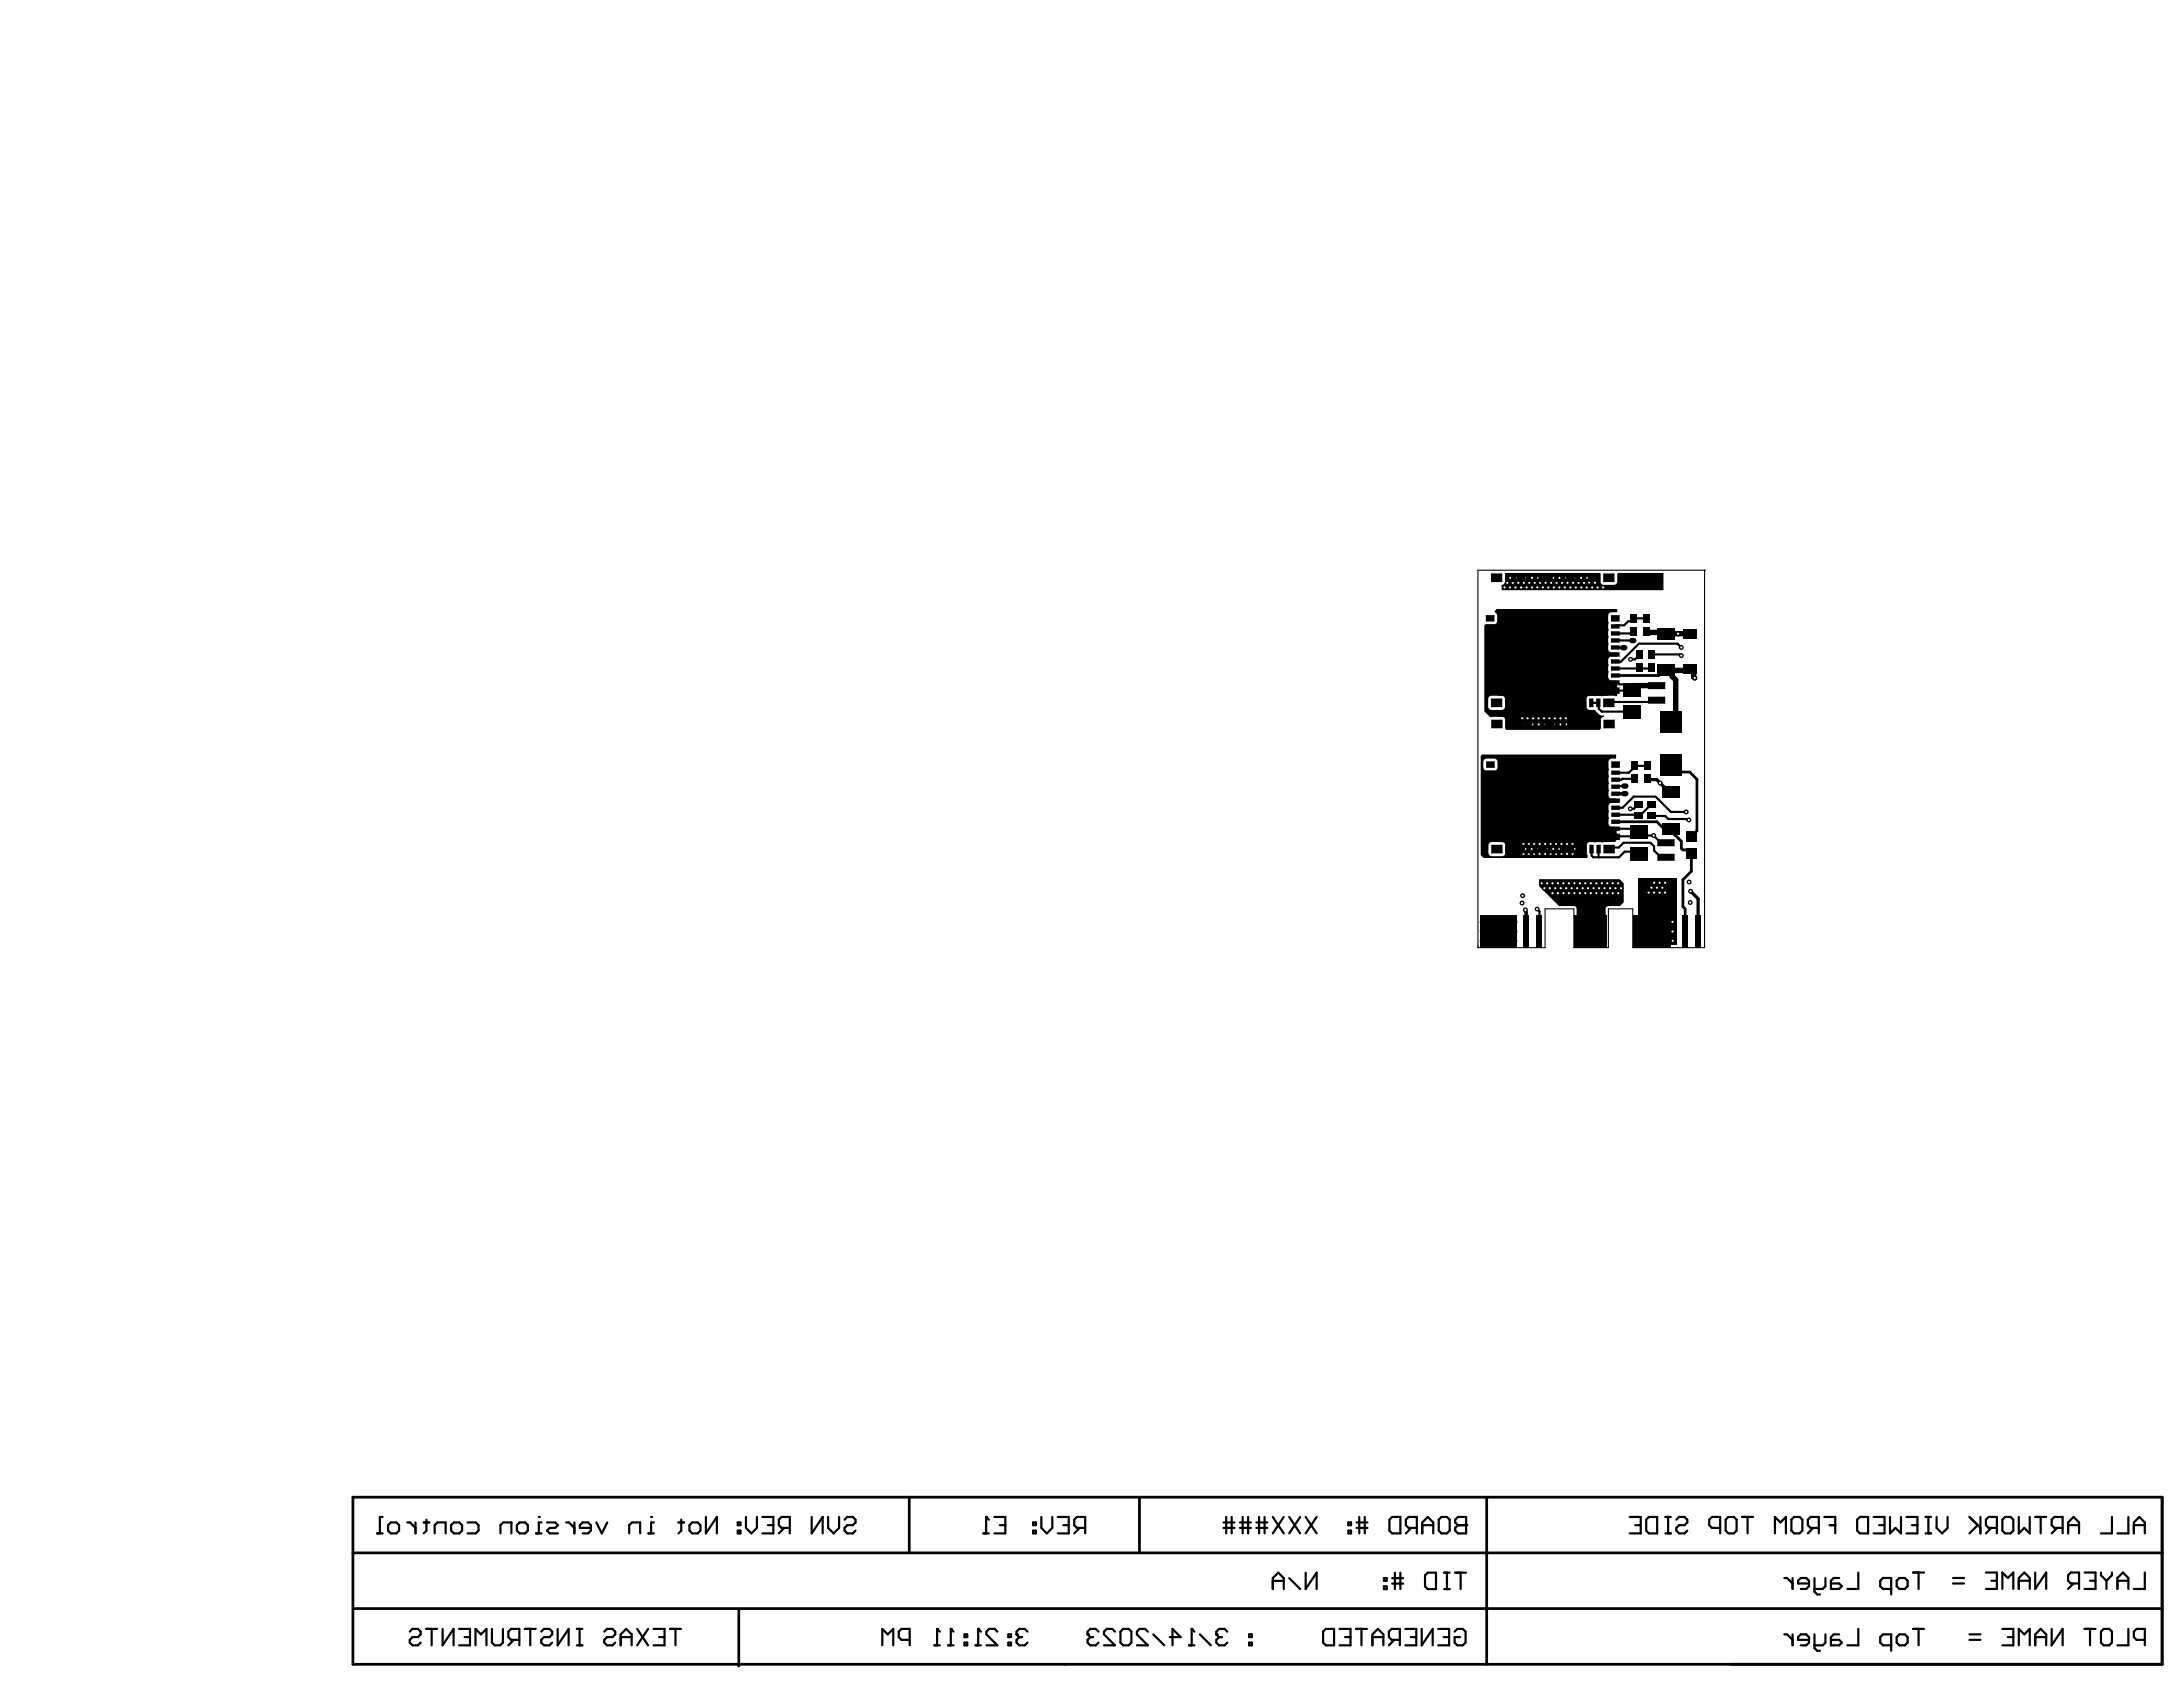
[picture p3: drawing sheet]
<svg xmlns="http://www.w3.org/2000/svg" width="279mm" height="216mm" viewBox="0 0 279 216" stroke-linecap="round" stroke-linejoin="round" font-family="sans-serif">
<path d="M189.2 73h.1M189.2 73v48.3h8.6v-5h3.6v5h4.5v-5h3.1v5h9.2v-48.3M189.2 73h29M218.2 73h.1" fill="none" stroke="#000" stroke-width=".14"/>
<g fill="none" stroke="#000" stroke-width=".35">
<path d="M205 97.3l-5.1 5.1h-1.1M213.3 85.8l-.3 .3h-.3l-.4 .3h-5.6M213.9 97.9l1 .9h1.4l.9 .9v6.6l-.7 .8M215.7 85.6h.6M206.8 105.2h5.3l.9 .9h.7l1.5 1.6v.9l.2 .2h.6l.5 .5v2.2l-1.1 1.1v3.4l.3 .3v2.9M213.4 101.4h.4M214.5 107h.1M214.8 107.3h.1M45.2 198.7h231.5M116.4 191.6v7.1M145.8 191.6v7.1M190.3 191.6v21.4"/>
<path d="M276.7 191.6v21.4h-231.5v-21.4h231.5v21.4M45.2 205.9h231.5M94.6 206.1v7.1"/>
</g>
<g fill="none" stroke="#000" stroke-width=".28">
<path d="M210.4 79.1h-1.4l-.3 .4h-.3l-.5 .5h-1l-.2 .2M203.7 89.9h.9v.8l.4 .4h4.6M206.7 82.9h1.1M206.7 87.3h.3l.3 .3h.8l.8 .7 .6-.6M206.7 88.4h2.7M206.8 82h2.2M209 80.8l-.3 .3h-2M209.2 99.7h-1.6l-.1 .1h-.7M209.2 98l.3 .3M209.3 91.1l.1 .1M209.9 83.8l-.6 .6h-.6M210.8 98.3l-.3-.3h-1.3v.2l-.7 .7h-1.7"/>
<path d="M210.9 98l.3 .3M210.9 98v.1M211.3 85.4l-.1 .2h-4.5M211.3 83.8h3.6l.2 .1M212 89.6l-.2 .2h-5.8l-.1 .1M212.4 87.5l-.4 .2M215.2 82.9l-.5-.5h-4.9l-2.3 2.3h-.8M195.2 116.4l.2 .3v2.3l-.2 .2v-2.4l.2-.1M196.7 116.3l.3 .3v2.6M203.7 108.7v.8l.2 .2h3.3l.7-.7h1.9M204.6 108.7v1M205.9 108.7l.3-.2h1l.6-.6h3.4l.5 .4v.6l.9 .8h.6"/>
<path d="M206.8 103.4h.9l1.4-1.4h2.8l2 1.9h1.9M206.8 104.3h2.4M208 100.6h-1.1l-.1 .1M209.6 106.2l-.9 .8h-1.9v.1v-1h2.9l.8 .8h1.1l1 1h.6M209.7 103l-.6 .5h-.4M211.3 104.4h1.8l.4 .4h2.3l.4 .1M211.3 103l-1.4 1.4h-.2M48.3 196.2h.7M49 194.1h-.4v2.1M50 194.8h.7l.4 .4v.7l-.4 .3h-.7l-.3-.3v-.7zM52.1 194.8h.4l.7 .7M53.2 194.8v1.4"/>
<path d="M54.2 194.8h.7M54.6 194.5v1.4l-.4 .3M55.6 196.2v-1l.4-.4h1v1.4M57.7 195.2l.4-.4h.7l.3 .4v.7l-.3 .3h-.7l-.4-.3zM59.8 194.8h1.1l.3 .4v.7l-.3 .3h-1.1M64.1 196.2v-1l.3-.4h1.1v1.4M66.5 194.8h.7l.4 .4v.7l-.4 .3h-.7l-.3-.3v-.7zM68.6 196.2h.7M69 194.1h.1M69.3 194.8h-.3v1.4M70 194.8h1.1l.3 .4-.3 .3h-.7l-.4 .4 .4 .3h1M72.5 194.8h.3l.7 .7"/>
<path d="M73.5 194.8v1.4M75.6 195.5h-1.4v-.3l.4-.4h.7l.3 .4v.7l-.3 .3h-.7M76.3 194.8l.7 1.4 .7-1.4M80.5 196.2v-1l.4-.4h1v1.4M83 196.2h.7M83.3 194.1h.1M83.7 194.8h-.4v1.4M86.8 194.8h.7M87.2 194.5v1.4l-.4 .3M88.2 195.2l.4-.4h.7l.3 .4v.7l-.3 .3h-.7l-.4-.3zM90.3 194.1v2.1l1.5-2.1v2.1M94.4 195.9h.4v.3h-.4z"/>
<path d="M94.4 194.8h.4v.4h-.4zM95.5 194.1v1.4l.7 .7 .7-.7v-1.4M97.6 194.1h1.4v2.1h-1.4M98.3 195.2h.7M100.4 195.5l-.7 .7M101.1 195.5h-1.1l-.3-.3v-.7l.3-.4h1.1v2.1M103.9 194.1v2.1l1.4-2.1v2.1M106 194.1v1.4l.7 .7 .7-.7v-1.4M108.1 194.5l.3-.4h.7l.4 .4v.3l-.4 .4h-.7l-.3 .3v.4l.3 .3h.7l.4-.3M125.9 196.2h.7M126.2 194.1h.1M126.2 194.1l.4 .4"/>
<path d="M126.2 194.1v2.1M127.3 194.1h1.4v2.1h-1.4M128 195.2h.7M132.2 195.9h.4v.3h-.4zM132.2 194.8h.4v.4h-.4zM133.3 194.1v1.4l.7 .7 .7-.7v-1.4M135.4 194.1h1.4v2.1h-1.4M136.1 195.2h.7M138.2 195.5l-.7 .7M138.9 195.5h-1.1l-.3-.3v-.7l.3-.4h1.1v2.1M156.6 194.8h1.4M156.6 195.5h1.4"/>
<path d="M156.9 194.1v2.1M157.6 194.1v2.1M158.7 194.8h1.4M158.7 195.5h1.4M159 194.1v2.1M159.7 194.1v2.1M160.8 194.8h1.4M160.8 195.5h1.4M161.2 194.1v2.1M161.9 194.1v2.1M162.9 194.1l1.4 2.1M164.3 194.1l-1.4 2.1"/>
<path d="M165 194.1l1.4 2.1M166.4 194.1l-1.4 2.1M167.1 194.1l1.4 2.1M168.5 194.1l-1.4 2.1M172.6 195.9h.3v.3h-.3zM172.6 194.8h.3v.4h-.3zM173.6 194.8h1.4M173.6 195.5h1.4M174 194.1v2.1M174.7 194.1v2.1M177.8 194.5l.4-.4h1v2.1h-1l-.4-.3zM180.6 195.5l-.7 .7"/>
<path d="M181.3 195.5h-1l-.4-.3v-.7l.4-.4h1v2.1M182 195.2h1.4M182 196.2v-1.4l.7-.7 .7 .7v1.4M184.1 194.5l.4-.4h.7l.3 .4v1.4l-.3 .3h-.7l-.4-.3zM186.2 194.5l.4-.4h1v2.1h-1l-.4-.3v-.4l.4-.3-.4-.4zM186.6 195.2h1M187.6 195.2h.1M208.6 194.1h1.4v2.1h-1.4M209.3 195.2h.7M210.7 194.5l.3-.4h1.1v2.1h-1.1l-.3-.3zM213.1 196.2h.8M213.1 194.1h.8"/>
<path d="M213.5 194.1v2.1M214.6 194.5l.3-.4h.7l.4 .4v.3l-.4 .4h-.7l-.3 .3v.4l.3 .3h.7l.4-.3M220.2 195.5h-1.1l-.3-.3v-.7l.3-.4h1.1v2.1M220.9 194.5l.3-.4h.7l.4 .4v1.4l-.4 .3h-.7l-.3-.3zM223 194.1h1.4M223.7 194.1v2.1M227.2 196.2v-2.1l.7 .7 .7-.7v2.1M229.3 194.5l.3-.4h.7l.4 .4v1.4l-.4 .3h-.7l-.3-.3zM232.1 195.5l-.7 .7M232.8 195.5h-1.1l-.3-.3v-.7l.3-.4h1.1v2.1M233.5 194.1h1.4v2.1M234.2 195.2h.7"/>
<path d="M237.7 194.5l.3-.4h1.1v2.1h-1.1l-.3-.3zM239.8 194.1h1.4v2.1h-1.4M240.5 195.2h.7M241.9 194.1v2.1l.7-.7 .7 .7v-2.1M244 194.1h1.4v2.1h-1.4M244.7 195.2h.7M246.5 196.2h.7M246.5 194.1h.7M246.8 194.1v2.1M247.9 194.1v1.4l.7 .7 .7-.7v-1.4M252.1 194.1l1.4 1.4M253.1 195.2l-1 1"/>
<path d="M253.5 194.1v2.1M254.9 195.5l-.7 .7M255.6 195.5h-1.1l-.3-.3v-.7l.3-.4h1.1v2.1M256.3 194.5l.3-.4h.7l.4 .4v1.4l-.4 .3h-.7l-.3-.3zM258.4 194.1v2.1l.7-.7 .7 .7v-2.1M260.5 194.1h1.4M261.2 194.1v2.1M263.3 195.5l-.7 .7M264 195.5h-1.1l-.3-.3v-.7l.3-.4h1.1v2.1M264.7 195.2h1.4M264.7 196.2v-1.4l.7-.7 .7 .7v1.4M270.3 194.1v2.1h-1.4"/>
<path d="M272.4 194.1v2.1h-1.4M273.1 195.2h1.4M273.1 196.2v-1.4l.7-.7 .7 .7v1.4M52.4 208.8l.4-.3h.7l.3 .3v.4l-.3 .3h-.7l-.4 .4v.3l.4 .4h.7l.3-.4M54.5 208.5h1.4M55.2 208.5v2.1M56.6 208.5v2.1l1.5-2.1v2.1M58.8 208.5h1.4v2.1h-1.4M59.5 209.5h.7M60.9 210.6v-2.1l.7 .7 .7-.7v2.1M63 208.5v1.7l.3 .4h.7l.4-.4v-1.7M65.8 209.9l-.7 .7"/>
<path d="M66.5 209.9h-1.1l-.3-.4v-.7l.3-.3h1.1v2.1M67.2 208.5h1.4M67.9 208.5v2.1M69.3 208.8l.3-.3h.7l.4 .3v.4l-.4 .3h-.7l-.3 .4v.3l.3 .4h.7l.4-.4M71.4 208.5v2.1l1.4-2.1v2.1M73.8 208.5h.7M73.8 210.6h.7M74.2 208.5v2.1M77.3 208.8l.4-.3h.7l.3 .3v.4l-.3 .3h-.7l-.4 .4v.3l.4 .4h.7l.3-.4M79.4 209.5h1.4M79.4 210.6v-1.4l.7-.7 .7 .7v1.4M81.5 208.5l1.4 2.1"/>
<path d="M82.9 208.5l-1.4 2.1M83.6 208.5h1.5v2.1h-1.5M84.4 209.5h.7M85.8 208.5h1.4M86.5 208.5v2.1M112.9 210.6v-2.1l.7 .7 .7-.7v2.1M116.4 209.9h-1l-.4-.4v-.7l.4-.3h1v2.1M119.6 210.6h.7M119.9 208.5h.1M119.9 208.5v2.1M119.9 208.5l.4 .3M121.3 210.6h.7"/>
<path d="M121.7 208.5h.1M121.7 208.5v2.1M121.7 208.5l.3 .3M123.4 210.2h.4v.4h-.4zM123.4 209.2h.4v.3h-.4zM124.8 210.6h.7M125.2 208.5h.1M125.2 208.5v2.1M125.2 208.5l.3 .3M127.7 208.8l-.4-.3h-.7l-.4 .3v.4l1.5 1.4h-1.5M129.1 210.2h.3v.4h-.3zM129.1 209.2h.3v.3h-.3z"/>
<path d="M130.1 209.2h.1M130.1 209.2l.4 .3M130.5 209.5l-.4 .4v.3l.4 .4h.7l.3-.4M130.5 209.5h.3M131.5 208.8l-.3-.3h-.7l-.4 .3v.4M139.2 209.2h.1M139.2 209.2l.3 .3M139.5 209.5l-.3 .4v.3l.3 .4h.7l.4-.4M139.5 209.5h.4M140.6 208.8l-.4-.3h-.7l-.3 .3v.4M142.7 208.8l-.3-.3h-.7l-.4 .3v.4l1.4 1.4h-1.4M143.4 208.8l.4-.3h.7l.3 .3v1.4l-.3 .4h-.7l-.4-.4z"/>
<path d="M146.9 208.8l-.3-.3h-.7l-.4 .3v.4l1.4 1.4h-1.4M147.6 209.2l1.4 1.4M149.7 209.5h1.4l-1-1v2.1M152.2 210.6h.7M152.5 208.5h.1M152.5 208.5v2.1M152.5 208.5l.4 .3M153.6 209.2l1.4 1.4M155.7 209.2h.1M155.7 209.2l.3 .3M156 209.5l-.3 .4v.3l.3 .4h.7l.4-.4M156 209.5h.4"/>
<path d="M157.1 208.8l-.4-.3h-.7l-.3 .3v.4M159.9 210.2h.3v.4h-.3zM159.9 209.2h.3v.3h-.3zM162.9 202.3h1.4M162.9 203.4v-1.4l.7-.7 .7 .7v1.4M165 202l1.4 1.4M167.1 201.3v2.1l1.4-2.1v2.1M169.3 208.8l.4-.3h1v2.1h-1l-.4-.4zM171.4 208.5h1.5v2.1h-1.5M172.1 209.5h.8M173.6 208.5h1.4M174.3 208.5v2.1"/>
<path d="M175.7 209.5h1.4M175.7 210.6v-1.4l.7-.7 .7 .7v1.4M177.1 203h.4v.4h-.4zM177.1 202h.4v.3h-.4zM178.2 202h1.4M178.2 202.7h1.4M178.5 209.9l-.7 .7M178.5 201.3v2.1M179.2 209.9h-1.1l-.3-.4v-.7l.3-.3h1.1v2.1M179.2 201.3v2.1M179.9 208.5h1.4v2.1h-1.4M180.6 209.5h.7"/>
<path d="M182 208.5v2.1l1.4-2.1v2.1M182.7 201.3h1.1v2.1h-1.1l-.3-.4v-1.4zM184.1 208.5h1.4v2.1h-1.4M184.8 209.5h.7M184.8 201.3h.7M184.8 203.4h.7M185.2 201.3v2.1M186.2 208.8l.3-.3h.7l.4 .3v1.4l-.4 .4h-.7l-.3-.4v-.7h.7M186.2 201.3h1.4M186.9 201.3v2.1M228.4 209.2h.3l.7 .7M228.4 202h.3l.7 .7"/>
<path d="M229.4 202v1.4M229.4 209.2v1.4M231.5 209.9h-1.4v-.4l.4-.3h.7l.3 .3v.7l-.3 .4h-.7M231.5 202.7h-1.4v-.4l.4-.3h.7l.3 .3v.7l-.3 .4h-.7M232.2 202v1.7l.4 .4h.3M232.2 209.2v1.7l.4 .4h.3M233.6 209.2v1l-.3 .4h-1.1M233.6 202v1l-.3 .4h-1.1M235.4 209.2h-.7l-.4 .3v1.1h1.1l.3-.4-.3-.3h-1.1M235.4 202h-.7l-.4 .3v1.1h1.1l.3-.4-.3-.3h-1.1M237.8 208.5v2.1h-1.4M237.8 201.2v2.2h-1.4"/>
<path d="M242.1 210.6h-1.1l-.4-.4v-.7l.4-.3h1.1v2.1M242.1 203.4h-1.1l-.4-.4v-.7l.4-.3h1.1v2.1M242.8 209.5l.3-.3h.7l.4 .3v.7l-.4 .4h-.7l-.3-.4zM242.8 202.3l.3-.3h.7l.4 .3v.7l-.4 .4h-.7l-.3-.4zM244.9 208.5h1.4M244.9 201.2h1.4M245.6 201.2v2.2M245.6 208.5v2.1M250 202.7h1.4M250 202h1.4M252.1 209.2h1.4M252.1 209.9h1.4"/>
<path d="M254.2 201.2h1.4v2.2h-1.4M254.9 202.3h.7M256.3 208.5h1.4v2.1h-1.4M256.3 203.4v-2.2l.7 .8 .7-.8v2.2M257 209.5h.7M258.4 203.4v-1.4l.7-.8 .7 .8v1.4M258.4 210.6v-2.1l.7 .7 .7-.7v2.1M258.4 202.3h1.4M260.5 209.5h1.4M260.5 201.2v2.2l1.4-2.2v2.2M260.5 210.6v-1.4l.7-.7 .7 .7v1.4M262.6 208.5v2.1l1.4-2.1v2.1"/>
<path d="M265.4 202.7l-.7 .7M266.1 202.7h-1.1l-.3-.4v-.7l.3-.4h1.1v2.2M266.8 208.5h1.4M266.8 201.2h1.4v2.2h-1.4M267.5 202.3h.7M267.5 208.5v2.1M268.9 208.8l.4-.3h.7l.3 .3v1.4l-.3 .4h-.7l-.4-.4zM268.9 201.2v.4l.7 .7M269.6 202.3v1.1M270.3 201.2v.4l-.7 .7M271 203.4v-1.4l.7-.8 .7 .8v1.4M271 202.3h1.4"/>
<path d="M272.4 208.5v2.1h-1.4M274.5 209.9h-1l-.4-.4v-.7l.4-.3h1v2.1M274.5 201.2v2.2h-1.4"/>
</g>
<g fill="#000">
<path d="M192.7 73.3h12l.1 .2v.9a.43 .43 0 0 0 .5 .4h1.3a.43 .43 0 0 0 .4-.4v-.9l.1-.2h5.8v2.2h-20.7v-.7a.43 .43 0 0 0 .4-.4v-.9zM197 112.5h10.3l.5 .5v2.5l-.5 .5h-1.5l-.3 .2v4.7h-3.7v-4.7l-.4-.2h-1.9l-2.5-2.6z"/>
<path d="M191.3 78.2l.2-.3h15.5v.5h-.7a.43 .43 0 0 0-.5 .4l.1 .9-.1 .3 .1 .6-.1 .3 .1 .6-.1 .3 .1 .7a.83 .83 0 0 0 .2 1h.9v.5h-.7a.43 .43 0 0 0-.5 .4l.1 .7-.1 .2 .1 .8a.83 .83 0 0 0 .2 1h.9v1.9l-.2 .1-.2-.1h-1.3l-.3 .1-.2-.1-.8 .1a.83 .83 0 0 0-.9 .2l-.1 1.1a.43 .43 0 0 0 .5 .5l.5-.1 .2 .1a1.12 1.12 0 0 0 1.1 .7v.1a.43 .43 0 0 0-.4 .5v1l-.1 .2h-12l-.1-.2v-1a.43 .43 0 0 0-.5-.5l-1.5 .1-.7-.8v-11l.1-.1h1.1a.43 .43 0 0 0 .4-.4v-.9l-.3-.2zM190.6 89.2l-.1 .3v.9a.43 .43 0 0 0 .4 .5h1.3a.43 .43 0 0 0 .4-.5v-.9a.43 .43 0 0 0-.4-.5h-1.3z"/>
<path d="M189.5 96.8l.2-.2h17.1v.5h-.5a.43 .43 0 0 0-.4 .4l.1 .9-.1 .3v.6v.3v.6v.3v.7a.83 .83 0 0 0 .2 1h.7v.5h-.5a.43 .43 0 0 0-.4 .5v.6v.3v.7a.83 .83 0 0 0 .2 1h.7v1.8l-.1 .2h-2.6a.83 .83 0 0 0-1 .2v1.2l.1 .4-.1 .2h-13.2l-.4-.4zM190 97.2a1.38 1.38 0 0 0-.1 1.2l.1 .1 .3 .1h.9a.43 .43 0 0 0 .5-.4v-.7a.43 .43 0 0 0-.5-.4h-.9zM190.6 107.9l-.1 .3v.9a.43 .43 0 0 0 .4 .5h1.3a.43 .43 0 0 0 .5-.5v-.9a.43 .43 0 0 0-.5-.4h-1.3z"/>
<circle cx="191.7" cy="119.2" r=".35"/>
</g>
<path d="M204.8 98l-4.4 4.4h-.5M210.9 99.6v.2h1.1l1.3 1.2h-.2M206.8 101.6h.1M208 101.6h-1.2M213.1 101.4h.3M216.4 114.1l.9 .9v4.2" fill="none" stroke="#000" stroke-width=".41"/>
<path d="M209.5 87.7h2.5M210.7 80.8l.1 .1h2.3l.2 .2M213.3 85.8h2.4M213.3 81.1h.1M213.3 81.1h3M213.6 85.8l.4 .4v.4l.5 .4v4.8l-.6 .6M216.3 81.1h.1M216.3 85.6h.2l.3 .3v.7l.1 .2" fill="none" stroke="#000" stroke-width=".69"/>
<path d="M205.8 102.5h1" fill="none" stroke="#000" stroke-width=".55"/>
<path d="M209.7 112.4h4.9v8.5h-4.9z" fill-rule="evenodd" fill="#000"/>
<circle cx="191.7" cy="119.2" r=".17" fill="#fff"/>
<circle cx="203.6" cy="119.2" r=".35" fill="#000"/>
<circle cx="203.6" cy="119.2" r=".17" fill="#fff"/>
<circle cx="211.9" cy="119.2" r=".35" fill="#000"/>
<circle cx="211.9" cy="119.2" r=".17" fill="#fff"/>
<circle cx="203.1" cy="119.2" r=".32" fill="#000"/>
<circle cx="203.1" cy="119.2" r=".14" fill="#fff"/>
<circle cx="208.7" cy="103.5" r=".32" fill="#000"/>
<circle cx="208.7" cy="103.5" r=".14" fill="#fff"/>
<circle cx="212.5" cy="100.2" r=".32" fill="#000"/>
<circle cx="212.5" cy="100.2" r=".14" fill="#fff"/>
<circle cx="215.8" cy="103.9" r=".32" fill="#000"/>
<circle cx="215.8" cy="103.9" r=".14" fill="#fff"/>
<circle cx="208.7" cy="84.4" r=".32" fill="#000"/>
<circle cx="208.7" cy="84.4" r=".14" fill="#fff"/>
<circle cx="215.2" cy="82.9" r=".32" fill="#000"/>
<circle cx="215.2" cy="82.9" r=".14" fill="#fff"/>
<circle cx="216.4" cy="114.1" r=".32" fill="#000"/>
<circle cx="216.4" cy="114.1" r=".14" fill="#fff"/>
<circle cx="196.7" cy="116.3" r=".32" fill="#000"/>
<circle cx="196.7" cy="116.3" r=".14" fill="#fff"/>
<circle cx="194.8" cy="115.6" r=".32" fill="#000"/>
<circle cx="194.8" cy="115.6" r=".14" fill="#fff"/>
<circle cx="195" cy="100.5" r=".32" fill="#000"/>
<circle cx="195" cy="100.5" r=".14" fill="#fff"/>
<circle cx="213.1" cy="114.2" r=".32" fill="#000"/>
<circle cx="213.1" cy="114.2" r=".14" fill="#fff"/>
<circle cx="216.3" cy="115.5" r=".32" fill="#000"/>
<circle cx="216.3" cy="115.5" r=".14" fill="#fff"/>
<circle cx="204.2" cy="118.6" r=".32" fill="#000"/>
<circle cx="204.2" cy="118.6" r=".14" fill="#fff"/>
<circle cx="210.2" cy="119.8" r=".32" fill="#000"/>
<circle cx="210.2" cy="119.8" r=".14" fill="#fff"/>
<circle cx="216.2" cy="112.9" r=".32" fill="#000"/>
<circle cx="216.2" cy="112.9" r=".14" fill="#fff"/>
<circle cx="211.7" cy="114.2" r=".32" fill="#000"/>
<circle cx="211.7" cy="114.2" r=".14" fill="#fff"/>
<circle cx="203.5" cy="119.8" r=".32" fill="#000"/>
<circle cx="203.5" cy="119.8" r=".14" fill="#fff"/>
<circle cx="210.5" cy="118" r=".32" fill="#000"/>
<circle cx="210.5" cy="118" r=".14" fill="#fff"/>
<circle cx="191.1" cy="120.4" r=".32" fill="#000"/>
<circle cx="191.1" cy="120.4" r=".14" fill="#fff"/>
<circle cx="204.2" cy="119.8" r=".32" fill="#000"/>
<circle cx="204.2" cy="119.8" r=".14" fill="#fff"/>
<circle cx="202.4" cy="120.4" r=".32" fill="#000"/>
<circle cx="202.4" cy="120.4" r=".14" fill="#fff"/>
<circle cx="213.7" cy="119.8" r=".32" fill="#000"/>
<circle cx="213.7" cy="119.8" r=".14" fill="#fff"/>
<circle cx="192.1" cy="119.8" r=".32" fill="#000"/>
<circle cx="192.1" cy="119.8" r=".14" fill="#fff"/>
<circle cx="213.7" cy="118.6" r=".32" fill="#000"/>
<circle cx="213.7" cy="118.6" r=".14" fill="#fff"/>
<circle cx="193.2" cy="120.4" r=".32" fill="#000"/>
<circle cx="193.2" cy="120.4" r=".14" fill="#fff"/>
<circle cx="202" cy="119.8" r=".32" fill="#000"/>
<circle cx="202" cy="119.8" r=".14" fill="#fff"/>
<circle cx="214.1" cy="119.2" r=".32" fill="#000"/>
<circle cx="214.1" cy="119.2" r=".14" fill="#fff"/>
<circle cx="214.1" cy="120.4" r=".32" fill="#000"/>
<circle cx="214.1" cy="120.4" r=".14" fill="#fff"/>
<circle cx="193.2" cy="119.2" r=".32" fill="#000"/>
<circle cx="193.2" cy="119.2" r=".14" fill="#fff"/>
<circle cx="203.1" cy="118" r=".32" fill="#000"/>
<circle cx="203.1" cy="118" r=".14" fill="#fff"/>
<circle cx="204.5" cy="119.2" r=".32" fill="#000"/>
<circle cx="204.5" cy="119.2" r=".14" fill="#fff"/>
<circle cx="213.4" cy="119.2" r=".32" fill="#000"/>
<circle cx="213.4" cy="119.2" r=".14" fill="#fff"/>
<circle cx="202.4" cy="119.2" r=".32" fill="#000"/>
<circle cx="202.4" cy="119.2" r=".14" fill="#fff"/>
<circle cx="204.9" cy="118.6" r=".32" fill="#000"/>
<circle cx="204.9" cy="118.6" r=".14" fill="#fff"/>
<circle cx="212.3" cy="118.6" r=".32" fill="#000"/>
<circle cx="212.3" cy="118.6" r=".14" fill="#fff"/>
<circle cx="191.1" cy="119.2" r=".32" fill="#000"/>
<circle cx="191.1" cy="119.2" r=".14" fill="#fff"/>
<circle cx="202.4" cy="118" r=".32" fill="#000"/>
<circle cx="202.4" cy="118" r=".14" fill="#fff"/>
<circle cx="203.8" cy="120.4" r=".32" fill="#000"/>
<circle cx="203.8" cy="120.4" r=".14" fill="#fff"/>
<circle cx="202.8" cy="119.8" r=".32" fill="#000"/>
<circle cx="202.8" cy="119.8" r=".14" fill="#fff"/>
<circle cx="205.2" cy="118" r=".32" fill="#000"/>
<circle cx="205.2" cy="118" r=".14" fill="#fff"/>
<circle cx="194.9" cy="114.6" r=".32" fill="#000"/>
<circle cx="194.9" cy="114.6" r=".14" fill="#fff"/>
<circle cx="212" cy="119.2" r=".32" fill="#000"/>
<circle cx="212" cy="119.2" r=".14" fill="#fff"/>
<circle cx="203.1" cy="120.4" r=".32" fill="#000"/>
<circle cx="203.1" cy="120.4" r=".14" fill="#fff"/>
<circle cx="212.1" cy="113.6" r=".32" fill="#000"/>
<circle cx="212.1" cy="113.6" r=".14" fill="#fff"/>
<circle cx="205.2" cy="120.4" r=".32" fill="#000"/>
<circle cx="205.2" cy="120.4" r=".14" fill="#fff"/>
<circle cx="202" cy="118.6" r=".32" fill="#000"/>
<circle cx="202" cy="118.6" r=".14" fill="#fff"/>
<circle cx="193.2" cy="118" r=".32" fill="#000"/>
<circle cx="193.2" cy="118" r=".14" fill="#fff"/>
<circle cx="210.9" cy="119.8" r=".32" fill="#000"/>
<circle cx="210.9" cy="119.8" r=".14" fill="#fff"/>
<circle cx="212.7" cy="118" r=".32" fill="#000"/>
<circle cx="212.7" cy="118" r=".14" fill="#fff"/>
<circle cx="189.7" cy="118" r=".32" fill="#000"/>
<circle cx="189.7" cy="118" r=".14" fill="#fff"/>
<circle cx="203.8" cy="118" r=".32" fill="#000"/>
<circle cx="203.8" cy="118" r=".14" fill="#fff"/>
<circle cx="204.5" cy="120.4" r=".32" fill="#000"/>
<circle cx="204.5" cy="120.4" r=".14" fill="#fff"/>
<circle cx="213.1" cy="113" r=".32" fill="#000"/>
<circle cx="213.1" cy="113" r=".14" fill="#fff"/>
<circle cx="202.8" cy="118.6" r=".32" fill="#000"/>
<circle cx="202.8" cy="118.6" r=".14" fill="#fff"/>
<circle cx="191.8" cy="120.4" r=".32" fill="#000"/>
<circle cx="191.8" cy="120.4" r=".14" fill="#fff"/>
<circle cx="205.2" cy="119.2" r=".32" fill="#000"/>
<circle cx="205.2" cy="119.2" r=".14" fill="#fff"/>
<circle cx="204.5" cy="118" r=".32" fill="#000"/>
<circle cx="204.5" cy="118" r=".14" fill="#fff"/>
<circle cx="203.5" cy="118.6" r=".32" fill="#000"/>
<circle cx="203.5" cy="118.6" r=".14" fill="#fff"/>
<circle cx="210.5" cy="119.2" r=".32" fill="#000"/>
<circle cx="210.5" cy="119.2" r=".14" fill="#fff"/>
<circle cx="204.9" cy="119.8" r=".32" fill="#000"/>
<circle cx="204.9" cy="119.8" r=".14" fill="#fff"/>
<circle cx="209.9" cy="120.4" r=".32" fill="#000"/>
<circle cx="209.9" cy="120.4" r=".14" fill="#fff"/>
<circle cx="213.4" cy="118" r=".32" fill="#000"/>
<circle cx="213.4" cy="118" r=".14" fill="#fff"/>
<circle cx="190.4" cy="120.4" r=".32" fill="#000"/>
<circle cx="190.4" cy="120.4" r=".14" fill="#fff"/>
<circle cx="213.4" cy="120.4" r=".32" fill="#000"/>
<circle cx="213.4" cy="120.4" r=".14" fill="#fff"/>
<circle cx="193.9" cy="118" r=".32" fill="#000"/>
<circle cx="193.9" cy="118" r=".14" fill="#fff"/>
<circle cx="211.6" cy="118.6" r=".32" fill="#000"/>
<circle cx="211.6" cy="118.6" r=".14" fill="#fff"/>
<circle cx="193.9" cy="119.2" r=".32" fill="#000"/>
<circle cx="193.9" cy="119.2" r=".14" fill="#fff"/>
<circle cx="212.7" cy="120.4" r=".32" fill="#000"/>
<circle cx="212.7" cy="120.4" r=".14" fill="#fff"/>
<circle cx="191.4" cy="119.8" r=".32" fill="#000"/>
<circle cx="191.4" cy="119.8" r=".14" fill="#fff"/>
<circle cx="210.2" cy="118.6" r=".32" fill="#000"/>
<circle cx="210.2" cy="118.6" r=".14" fill="#fff"/>
<circle cx="192.5" cy="120.4" r=".32" fill="#000"/>
<circle cx="192.5" cy="120.4" r=".14" fill="#fff"/>
<circle cx="212.8" cy="113.6" r=".32" fill="#000"/>
<circle cx="212.8" cy="113.6" r=".14" fill="#fff"/>
<circle cx="211.6" cy="119.8" r=".32" fill="#000"/>
<circle cx="211.6" cy="119.8" r=".14" fill="#fff"/>
<circle cx="193.5" cy="119.8" r=".32" fill="#000"/>
<circle cx="193.5" cy="119.8" r=".14" fill="#fff"/>
<circle cx="210.9" cy="118.6" r=".32" fill="#000"/>
<circle cx="210.9" cy="118.6" r=".14" fill="#fff"/>
<circle cx="193.9" cy="120.4" r=".32" fill="#000"/>
<circle cx="193.9" cy="120.4" r=".14" fill="#fff"/>
<circle cx="213" cy="119.8" r=".32" fill="#000"/>
<circle cx="213" cy="119.8" r=".14" fill="#fff"/>
<circle cx="192.8" cy="119.8" r=".32" fill="#000"/>
<circle cx="192.8" cy="119.8" r=".14" fill="#fff"/>
<circle cx="212.3" cy="119.8" r=".32" fill="#000"/>
<circle cx="212.3" cy="119.8" r=".14" fill="#fff"/>
<circle cx="190.7" cy="119.8" r=".32" fill="#000"/>
<circle cx="190.7" cy="119.8" r=".14" fill="#fff"/>
<circle cx="209.9" cy="118" r=".32" fill="#000"/>
<circle cx="209.9" cy="118" r=".14" fill="#fff"/>
<circle cx="212" cy="120.4" r=".32" fill="#000"/>
<circle cx="212" cy="120.4" r=".14" fill="#fff"/>
<circle cx="190.4" cy="119.2" r=".32" fill="#000"/>
<circle cx="190.4" cy="119.2" r=".14" fill="#fff"/>
<circle cx="209.9" cy="119.2" r=".32" fill="#000"/>
<circle cx="209.9" cy="119.2" r=".14" fill="#fff"/>
<circle cx="214.1" cy="118" r=".32" fill="#000"/>
<circle cx="214.1" cy="118" r=".14" fill="#fff"/>
<circle cx="192.5" cy="119.2" r=".32" fill="#000"/>
<circle cx="192.5" cy="119.2" r=".14" fill="#fff"/>
<circle cx="211.3" cy="120.4" r=".32" fill="#000"/>
<circle cx="211.3" cy="120.4" r=".14" fill="#fff"/>
<circle cx="190" cy="119.8" r=".32" fill="#000"/>
<circle cx="190" cy="119.8" r=".14" fill="#fff"/>
<circle cx="210.6" cy="120.4" r=".32" fill="#000"/>
<circle cx="210.6" cy="120.4" r=".14" fill="#fff"/>
<circle cx="211.3" cy="119.2" r=".32" fill="#000"/>
<circle cx="211.3" cy="119.2" r=".14" fill="#fff"/>
<circle cx="211.3" cy="118" r=".32" fill="#000"/>
<circle cx="211.3" cy="118" r=".14" fill="#fff"/>
<circle cx="189.7" cy="119.2" r=".32" fill="#000"/>
<circle cx="189.7" cy="119.2" r=".14" fill="#fff"/>
<circle cx="213" cy="118.6" r=".32" fill="#000"/>
<circle cx="213" cy="118.6" r=".14" fill="#fff"/>
<circle cx="189.7" cy="120.4" r=".32" fill="#000"/>
<circle cx="189.7" cy="120.4" r=".14" fill="#fff"/>
<circle cx="212.7" cy="119.2" r=".32" fill="#000"/>
<circle cx="212.7" cy="119.2" r=".14" fill="#fff"/>
<circle cx="195.2" cy="116.4" r=".32" fill="#000"/>
<circle cx="195.2" cy="116.4" r=".14" fill="#fff"/>
<circle cx="212" cy="118" r=".32" fill="#000"/>
<circle cx="212" cy="118" r=".14" fill="#fff"/>
<circle cx="191.8" cy="119.2" r=".32" fill="#000"/>
<circle cx="191.8" cy="119.2" r=".14" fill="#fff"/>
<circle cx="212.4" cy="114.2" r=".32" fill="#000"/>
<circle cx="212.4" cy="114.2" r=".14" fill="#fff"/>
<circle cx="211" cy="114.2" r=".32" fill="#000"/>
<circle cx="211" cy="114.2" r=".14" fill="#fff"/>
<circle cx="211.7" cy="113" r=".32" fill="#000"/>
<circle cx="211.7" cy="113" r=".14" fill="#fff"/>
<circle cx="211.4" cy="113.6" r=".32" fill="#000"/>
<circle cx="211.4" cy="113.6" r=".14" fill="#fff"/>
<circle cx="212.4" cy="113" r=".32" fill="#000"/>
<circle cx="212.4" cy="113" r=".14" fill="#fff"/>
<circle cx="190.7" cy="118.6" r=".32" fill="#000"/>
<circle cx="190.7" cy="118.6" r=".14" fill="#fff"/>
<circle cx="192.5" cy="118" r=".32" fill="#000"/>
<circle cx="192.5" cy="118" r=".14" fill="#fff"/>
<circle cx="192.8" cy="118.6" r=".32" fill="#000"/>
<circle cx="192.8" cy="118.6" r=".14" fill="#fff"/>
<circle cx="190.4" cy="118" r=".32" fill="#000"/>
<circle cx="190.4" cy="118" r=".14" fill="#fff"/>
<circle cx="191.8" cy="118" r=".32" fill="#000"/>
<circle cx="191.8" cy="118" r=".14" fill="#fff"/>
<circle cx="190" cy="118.6" r=".32" fill="#000"/>
<circle cx="190" cy="118.6" r=".14" fill="#fff"/>
<circle cx="191.4" cy="118.6" r=".32" fill="#000"/>
<circle cx="191.4" cy="118.6" r=".14" fill="#fff"/>
<circle cx="191.1" cy="118" r=".32" fill="#000"/>
<circle cx="191.1" cy="118" r=".14" fill="#fff"/>
<circle cx="193.5" cy="118.6" r=".32" fill="#000"/>
<circle cx="193.5" cy="118.6" r=".14" fill="#fff"/>
<circle cx="192.1" cy="118.6" r=".32" fill="#000"/>
<circle cx="192.1" cy="118.6" r=".14" fill="#fff"/>
<circle cx="198.8" cy="102.3" r=".32" fill="#000"/>
<circle cx="198.8" cy="102.3" r=".14" fill="#fff"/>
<circle cx="205" cy="102.1" r=".32" fill="#000"/>
<circle cx="205" cy="102.1" r=".14" fill="#fff"/>
<circle cx="205" cy="97.3" r=".32" fill="#000"/>
<circle cx="205" cy="97.3" r=".14" fill="#fff"/>
<circle cx="204.3" cy="102.1" r=".32" fill="#000"/>
<circle cx="204.3" cy="102.1" r=".14" fill="#fff"/>
<circle cx="201.6" cy="102.3" r=".32" fill="#000"/>
<circle cx="201.6" cy="102.3" r=".14" fill="#fff"/>
<circle cx="201.6" cy="101.1" r=".32" fill="#000"/>
<circle cx="201.6" cy="101.1" r=".14" fill="#fff"/>
<circle cx="201.3" cy="101.7" r=".32" fill="#000"/>
<circle cx="201.3" cy="101.7" r=".14" fill="#fff"/>
<circle cx="200.9" cy="102.3" r=".32" fill="#000"/>
<circle cx="200.9" cy="102.3" r=".14" fill="#fff"/>
<circle cx="200.9" cy="101.1" r=".32" fill="#000"/>
<circle cx="200.9" cy="101.1" r=".14" fill="#fff"/>
<circle cx="204.7" cy="97.9" r=".32" fill="#000"/>
<circle cx="204.7" cy="97.9" r=".14" fill="#fff"/>
<circle cx="204.3" cy="98.5" r=".32" fill="#000"/>
<circle cx="204.3" cy="98.5" r=".14" fill="#fff"/>
<circle cx="201.3" cy="100.5" r=".32" fill="#000"/>
<circle cx="201.3" cy="100.5" r=".14" fill="#fff"/>
<circle cx="204" cy="99.1" r=".32" fill="#000"/>
<circle cx="204" cy="99.1" r=".14" fill="#fff"/>
<circle cx="200.2" cy="102.3" r=".32" fill="#000"/>
<circle cx="200.2" cy="102.3" r=".14" fill="#fff"/>
<circle cx="200.6" cy="101.7" r=".32" fill="#000"/>
<circle cx="200.6" cy="101.7" r=".14" fill="#fff"/>
<circle cx="211.6" cy="106.9" r=".32" fill="#000"/>
<circle cx="211.6" cy="106.9" r=".14" fill="#fff"/>
<circle cx="205.4" cy="97.9" r=".32" fill="#000"/>
<circle cx="205.4" cy="97.9" r=".14" fill="#fff"/>
<circle cx="216.2" cy="104.9" r=".32" fill="#000"/>
<circle cx="216.2" cy="104.9" r=".14" fill="#fff"/>
<circle cx="196.7" cy="97.4" r=".32" fill="#000"/>
<circle cx="196.7" cy="97.4" r=".14" fill="#fff"/>
<circle cx="197.1" cy="98" r=".32" fill="#000"/>
<circle cx="197.1" cy="98" r=".14" fill="#fff"/>
<circle cx="196.7" cy="98.7" r=".32" fill="#000"/>
<circle cx="196.7" cy="98.7" r=".14" fill="#fff"/>
<circle cx="196.4" cy="98" r=".32" fill="#000"/>
<circle cx="196.4" cy="98" r=".14" fill="#fff"/>
<circle cx="199.5" cy="97.4" r=".32" fill="#000"/>
<circle cx="199.5" cy="97.4" r=".14" fill="#fff"/>
<circle cx="199.9" cy="98" r=".32" fill="#000"/>
<circle cx="199.9" cy="98" r=".14" fill="#fff"/>
<circle cx="199.5" cy="98.7" r=".32" fill="#000"/>
<circle cx="199.5" cy="98.7" r=".14" fill="#fff"/>
<circle cx="198.8" cy="97.4" r=".32" fill="#000"/>
<circle cx="198.8" cy="97.4" r=".14" fill="#fff"/>
<circle cx="199.2" cy="98" r=".32" fill="#000"/>
<circle cx="199.2" cy="98" r=".14" fill="#fff"/>
<circle cx="198.8" cy="98.7" r=".32" fill="#000"/>
<circle cx="198.8" cy="98.7" r=".14" fill="#fff"/>
<circle cx="197.4" cy="98.7" r=".32" fill="#000"/>
<circle cx="197.4" cy="98.7" r=".14" fill="#fff"/>
<circle cx="197.8" cy="98" r=".32" fill="#000"/>
<circle cx="197.8" cy="98" r=".14" fill="#fff"/>
<circle cx="197.4" cy="97.4" r=".32" fill="#000"/>
<circle cx="197.4" cy="97.4" r=".14" fill="#fff"/>
<circle cx="198.1" cy="98.7" r=".32" fill="#000"/>
<circle cx="198.1" cy="98.7" r=".14" fill="#fff"/>
<circle cx="198.5" cy="98" r=".32" fill="#000"/>
<circle cx="198.5" cy="98" r=".14" fill="#fff"/>
<circle cx="198.1" cy="97.4" r=".32" fill="#000"/>
<circle cx="198.1" cy="97.4" r=".14" fill="#fff"/>
<circle cx="200.9" cy="97.4" r=".32" fill="#000"/>
<circle cx="200.9" cy="97.4" r=".14" fill="#fff"/>
<circle cx="200.9" cy="98.7" r=".32" fill="#000"/>
<circle cx="200.9" cy="98.7" r=".14" fill="#fff"/>
<circle cx="200.2" cy="97.4" r=".32" fill="#000"/>
<circle cx="200.2" cy="97.4" r=".14" fill="#fff"/>
<circle cx="200.6" cy="98" r=".32" fill="#000"/>
<circle cx="200.6" cy="98" r=".14" fill="#fff"/>
<circle cx="200.2" cy="98.7" r=".32" fill="#000"/>
<circle cx="200.2" cy="98.7" r=".14" fill="#fff"/>
<circle cx="201.3" cy="98" r=".32" fill="#000"/>
<circle cx="201.3" cy="98" r=".14" fill="#fff"/>
<circle cx="201.6" cy="97.4" r=".32" fill="#000"/>
<circle cx="201.6" cy="97.4" r=".14" fill="#fff"/>
<circle cx="201.6" cy="98.7" r=".32" fill="#000"/>
<circle cx="201.6" cy="98.7" r=".14" fill="#fff"/>
<circle cx="196" cy="97.4" r=".32" fill="#000"/>
<circle cx="196" cy="97.4" r=".14" fill="#fff"/>
<circle cx="196" cy="98.7" r=".32" fill="#000"/>
<circle cx="196" cy="98.7" r=".14" fill="#fff"/>
<circle cx="195.3" cy="97.4" r=".32" fill="#000"/>
<circle cx="195.3" cy="97.4" r=".14" fill="#fff"/>
<circle cx="195.7" cy="98" r=".32" fill="#000"/>
<circle cx="195.7" cy="98" r=".14" fill="#fff"/>
<circle cx="195.3" cy="98.7" r=".32" fill="#000"/>
<circle cx="195.3" cy="98.7" r=".14" fill="#fff"/>
<circle cx="195" cy="98" r=".32" fill="#000"/>
<circle cx="195" cy="98" r=".14" fill="#fff"/>
<circle cx="195.3" cy="99.9" r=".32" fill="#000"/>
<circle cx="195.3" cy="99.9" r=".14" fill="#fff"/>
<circle cx="196" cy="99.9" r=".32" fill="#000"/>
<circle cx="196" cy="99.9" r=".14" fill="#fff"/>
<circle cx="195.7" cy="99.3" r=".32" fill="#000"/>
<circle cx="195.7" cy="99.3" r=".14" fill="#fff"/>
<circle cx="195" cy="99.3" r=".32" fill="#000"/>
<circle cx="195" cy="99.3" r=".14" fill="#fff"/>
<circle cx="201.6" cy="99.9" r=".32" fill="#000"/>
<circle cx="201.6" cy="99.9" r=".14" fill="#fff"/>
<circle cx="197.1" cy="99.3" r=".32" fill="#000"/>
<circle cx="197.1" cy="99.3" r=".14" fill="#fff"/>
<circle cx="196.4" cy="99.3" r=".32" fill="#000"/>
<circle cx="196.4" cy="99.3" r=".14" fill="#fff"/>
<circle cx="199.9" cy="99.3" r=".32" fill="#000"/>
<circle cx="199.9" cy="99.3" r=".14" fill="#fff"/>
<circle cx="199.2" cy="99.3" r=".32" fill="#000"/>
<circle cx="199.2" cy="99.3" r=".14" fill="#fff"/>
<circle cx="197.8" cy="99.3" r=".32" fill="#000"/>
<circle cx="197.8" cy="99.3" r=".14" fill="#fff"/>
<circle cx="198.5" cy="99.3" r=".32" fill="#000"/>
<circle cx="198.5" cy="99.3" r=".14" fill="#fff"/>
<circle cx="200.6" cy="99.3" r=".32" fill="#000"/>
<circle cx="200.6" cy="99.3" r=".14" fill="#fff"/>
<circle cx="201.3" cy="99.3" r=".32" fill="#000"/>
<circle cx="201.3" cy="99.3" r=".14" fill="#fff"/>
<circle cx="200.2" cy="99.9" r=".32" fill="#000"/>
<circle cx="200.2" cy="99.9" r=".14" fill="#fff"/>
<circle cx="200.9" cy="99.9" r=".32" fill="#000"/>
<circle cx="200.9" cy="99.9" r=".14" fill="#fff"/>
<circle cx="198.1" cy="99.9" r=".32" fill="#000"/>
<circle cx="198.1" cy="99.9" r=".14" fill="#fff"/>
<circle cx="197.4" cy="99.9" r=".32" fill="#000"/>
<circle cx="197.4" cy="99.9" r=".14" fill="#fff"/>
<circle cx="198.8" cy="99.9" r=".32" fill="#000"/>
<circle cx="198.8" cy="99.9" r=".14" fill="#fff"/>
<circle cx="199.5" cy="99.9" r=".32" fill="#000"/>
<circle cx="199.5" cy="99.9" r=".14" fill="#fff"/>
<circle cx="196.7" cy="99.9" r=".32" fill="#000"/>
<circle cx="196.7" cy="99.9" r=".14" fill="#fff"/>
<circle cx="215.2" cy="83.9" r=".32" fill="#000"/>
<circle cx="215.2" cy="83.9" r=".14" fill="#fff"/>
<circle cx="216.9" cy="86.8" r=".32" fill="#000"/>
<circle cx="216.9" cy="86.8" r=".14" fill="#fff"/>
<circle cx="214.8" cy="81.1" r=".32" fill="#000"/>
<circle cx="214.8" cy="81.1" r=".14" fill="#fff"/>
<circle cx="195.5" cy="91.9" r=".32" fill="#000"/>
<circle cx="195.5" cy="91.9" r=".14" fill="#fff"/>
<circle cx="196.2" cy="92.7" r=".32" fill="#000"/>
<circle cx="196.2" cy="92.7" r=".14" fill="#fff"/>
<circle cx="195.5" cy="92.7" r=".32" fill="#000"/>
<circle cx="195.5" cy="92.7" r=".14" fill="#fff"/>
<circle cx="199" cy="92.7" r=".32" fill="#000"/>
<circle cx="199" cy="92.7" r=".14" fill="#fff"/>
<circle cx="196.9" cy="92.7" r=".32" fill="#000"/>
<circle cx="196.9" cy="92.7" r=".14" fill="#fff"/>
<circle cx="196.2" cy="91.9" r=".32" fill="#000"/>
<circle cx="196.2" cy="91.9" r=".14" fill="#fff"/>
<circle cx="197.6" cy="92.7" r=".32" fill="#000"/>
<circle cx="197.6" cy="92.7" r=".14" fill="#fff"/>
<circle cx="196.9" cy="91.9" r=".32" fill="#000"/>
<circle cx="196.9" cy="91.9" r=".14" fill="#fff"/>
<circle cx="199.7" cy="91.9" r=".32" fill="#000"/>
<circle cx="199.7" cy="91.9" r=".14" fill="#fff"/>
<circle cx="199" cy="91.9" r=".32" fill="#000"/>
<circle cx="199" cy="91.9" r=".14" fill="#fff"/>
<circle cx="199.7" cy="92.7" r=".32" fill="#000"/>
<circle cx="199.7" cy="92.7" r=".14" fill="#fff"/>
<circle cx="194.8" cy="91.9" r=".32" fill="#000"/>
<circle cx="194.8" cy="91.9" r=".14" fill="#fff"/>
<circle cx="194.8" cy="92.7" r=".32" fill="#000"/>
<circle cx="194.8" cy="92.7" r=".14" fill="#fff"/>
<circle cx="200.4" cy="91.9" r=".32" fill="#000"/>
<circle cx="200.4" cy="91.9" r=".14" fill="#fff"/>
<circle cx="200.4" cy="92.7" r=".32" fill="#000"/>
<circle cx="200.4" cy="92.7" r=".14" fill="#fff"/>
<circle cx="198.3" cy="91.9" r=".32" fill="#000"/>
<circle cx="198.3" cy="91.9" r=".14" fill="#fff"/>
<circle cx="197.6" cy="91.9" r=".32" fill="#000"/>
<circle cx="197.6" cy="91.9" r=".14" fill="#fff"/>
<circle cx="198.3" cy="92.7" r=".32" fill="#000"/>
<circle cx="198.3" cy="92.7" r=".14" fill="#fff"/>
<circle cx="198.7" cy="79.9" r=".32" fill="#000"/>
<circle cx="198.7" cy="79.9" r=".14" fill="#fff"/>
<circle cx="199.4" cy="79.9" r=".32" fill="#000"/>
<circle cx="199.4" cy="79.9" r=".14" fill="#fff"/>
<circle cx="199.4" cy="84.8" r=".32" fill="#000"/>
<circle cx="199.4" cy="84.8" r=".14" fill="#fff"/>
<circle cx="199.4" cy="86.1" r=".32" fill="#000"/>
<circle cx="199.4" cy="86.1" r=".14" fill="#fff"/>
<circle cx="199.4" cy="82.4" r=".32" fill="#000"/>
<circle cx="199.4" cy="82.4" r=".14" fill="#fff"/>
<circle cx="199.4" cy="83.6" r=".32" fill="#000"/>
<circle cx="199.4" cy="83.6" r=".14" fill="#fff"/>
<circle cx="199.4" cy="81.1" r=".32" fill="#000"/>
<circle cx="199.4" cy="81.1" r=".14" fill="#fff"/>
<circle cx="199" cy="84.2" r=".32" fill="#000"/>
<circle cx="199" cy="84.2" r=".14" fill="#fff"/>
<circle cx="198.7" cy="84.8" r=".32" fill="#000"/>
<circle cx="198.7" cy="84.8" r=".14" fill="#fff"/>
<circle cx="199" cy="85.5" r=".32" fill="#000"/>
<circle cx="199" cy="85.5" r=".14" fill="#fff"/>
<circle cx="199" cy="86.7" r=".32" fill="#000"/>
<circle cx="199" cy="86.7" r=".14" fill="#fff"/>
<circle cx="198.7" cy="86.1" r=".32" fill="#000"/>
<circle cx="198.7" cy="86.1" r=".14" fill="#fff"/>
<circle cx="198.7" cy="82.4" r=".32" fill="#000"/>
<circle cx="198.7" cy="82.4" r=".14" fill="#fff"/>
<circle cx="199" cy="83" r=".32" fill="#000"/>
<circle cx="199" cy="83" r=".14" fill="#fff"/>
<circle cx="198.7" cy="83.6" r=".32" fill="#000"/>
<circle cx="198.7" cy="83.6" r=".14" fill="#fff"/>
<circle cx="199" cy="81.8" r=".32" fill="#000"/>
<circle cx="199" cy="81.8" r=".14" fill="#fff"/>
<circle cx="198.7" cy="81.1" r=".32" fill="#000"/>
<circle cx="198.7" cy="81.1" r=".14" fill="#fff"/>
<circle cx="199" cy="80.5" r=".32" fill="#000"/>
<circle cx="199" cy="80.5" r=".14" fill="#fff"/>
<circle cx="198.7" cy="88.6" r=".32" fill="#000"/>
<circle cx="198.7" cy="88.6" r=".14" fill="#fff"/>
<circle cx="199" cy="88" r=".32" fill="#000"/>
<circle cx="199" cy="88" r=".14" fill="#fff"/>
<circle cx="198.7" cy="87.3" r=".32" fill="#000"/>
<circle cx="198.7" cy="87.3" r=".14" fill="#fff"/>
<circle cx="199.4" cy="88.6" r=".32" fill="#000"/>
<circle cx="199.4" cy="88.6" r=".14" fill="#fff"/>
<circle cx="199.4" cy="87.3" r=".32" fill="#000"/>
<circle cx="199.4" cy="87.3" r=".14" fill="#fff"/>
<circle cx="198.7" cy="78.7" r=".32" fill="#000"/>
<circle cx="198.7" cy="78.7" r=".14" fill="#fff"/>
<circle cx="199" cy="79.4" r=".32" fill="#000"/>
<circle cx="199" cy="79.4" r=".14" fill="#fff"/>
<circle cx="199.4" cy="78.7" r=".32" fill="#000"/>
<circle cx="199.4" cy="78.7" r=".14" fill="#fff"/>
<circle cx="196.7" cy="108.6" r=".32" fill="#000"/>
<circle cx="196.7" cy="108.6" r=".14" fill="#fff"/>
<circle cx="197.1" cy="109.3" r=".32" fill="#000"/>
<circle cx="197.1" cy="109.3" r=".14" fill="#fff"/>
<circle cx="196.4" cy="109.3" r=".32" fill="#000"/>
<circle cx="196.4" cy="109.3" r=".14" fill="#fff"/>
<circle cx="199.5" cy="108.6" r=".32" fill="#000"/>
<circle cx="199.5" cy="108.6" r=".14" fill="#fff"/>
<circle cx="199.9" cy="109.3" r=".32" fill="#000"/>
<circle cx="199.9" cy="109.3" r=".14" fill="#fff"/>
<circle cx="198.8" cy="108.6" r=".32" fill="#000"/>
<circle cx="198.8" cy="108.6" r=".14" fill="#fff"/>
<circle cx="199.2" cy="109.3" r=".32" fill="#000"/>
<circle cx="199.2" cy="109.3" r=".14" fill="#fff"/>
<circle cx="197.8" cy="109.3" r=".32" fill="#000"/>
<circle cx="197.8" cy="109.3" r=".14" fill="#fff"/>
<circle cx="197.4" cy="108.6" r=".32" fill="#000"/>
<circle cx="197.4" cy="108.6" r=".14" fill="#fff"/>
<circle cx="198.5" cy="109.3" r=".32" fill="#000"/>
<circle cx="198.5" cy="109.3" r=".14" fill="#fff"/>
<circle cx="198.1" cy="108.6" r=".32" fill="#000"/>
<circle cx="198.1" cy="108.6" r=".14" fill="#fff"/>
<circle cx="200.9" cy="108.6" r=".32" fill="#000"/>
<circle cx="200.9" cy="108.6" r=".14" fill="#fff"/>
<circle cx="200.2" cy="108.6" r=".32" fill="#000"/>
<circle cx="200.2" cy="108.6" r=".14" fill="#fff"/>
<circle cx="200.6" cy="109.3" r=".32" fill="#000"/>
<circle cx="200.6" cy="109.3" r=".14" fill="#fff"/>
<circle cx="201.3" cy="109.3" r=".32" fill="#000"/>
<circle cx="201.3" cy="109.3" r=".14" fill="#fff"/>
<circle cx="201.3" cy="108" r=".32" fill="#000"/>
<circle cx="201.3" cy="108" r=".14" fill="#fff"/>
<circle cx="200.6" cy="108" r=".32" fill="#000"/>
<circle cx="200.6" cy="108" r=".14" fill="#fff"/>
<circle cx="198.5" cy="108" r=".32" fill="#000"/>
<circle cx="198.5" cy="108" r=".14" fill="#fff"/>
<circle cx="197.8" cy="108" r=".32" fill="#000"/>
<circle cx="197.8" cy="108" r=".14" fill="#fff"/>
<circle cx="199.2" cy="108" r=".32" fill="#000"/>
<circle cx="199.2" cy="108" r=".14" fill="#fff"/>
<circle cx="199.9" cy="108" r=".32" fill="#000"/>
<circle cx="199.9" cy="108" r=".14" fill="#fff"/>
<circle cx="196.4" cy="108" r=".32" fill="#000"/>
<circle cx="196.4" cy="108" r=".14" fill="#fff"/>
<circle cx="197.1" cy="108" r=".32" fill="#000"/>
<circle cx="197.1" cy="108" r=".14" fill="#fff"/>
<circle cx="201.6" cy="108.6" r=".32" fill="#000"/>
<circle cx="201.6" cy="108.6" r=".14" fill="#fff"/>
<circle cx="195" cy="108" r=".32" fill="#000"/>
<circle cx="195" cy="108" r=".14" fill="#fff"/>
<circle cx="195.7" cy="108" r=".32" fill="#000"/>
<circle cx="195.7" cy="108" r=".14" fill="#fff"/>
<circle cx="196" cy="108.6" r=".32" fill="#000"/>
<circle cx="196" cy="108.6" r=".14" fill="#fff"/>
<circle cx="195.3" cy="108.6" r=".32" fill="#000"/>
<circle cx="195.3" cy="108.6" r=".14" fill="#fff"/>
<circle cx="195.7" cy="109.3" r=".32" fill="#000"/>
<circle cx="195.7" cy="109.3" r=".14" fill="#fff"/>
<circle cx="195" cy="109.3" r=".32" fill="#000"/>
<circle cx="195" cy="109.3" r=".14" fill="#fff"/>
<circle cx="199.5" cy="102.3" r=".32" fill="#000"/>
<circle cx="199.5" cy="102.3" r=".14" fill="#fff"/>
<circle cx="201.5" cy="88.6" r=".32" fill="#000"/>
<circle cx="201.5" cy="88.6" r=".14" fill="#fff"/>
<circle cx="201.2" cy="88" r=".32" fill="#000"/>
<circle cx="201.2" cy="88" r=".14" fill="#fff"/>
<circle cx="201.5" cy="87.3" r=".32" fill="#000"/>
<circle cx="201.5" cy="87.3" r=".14" fill="#fff"/>
<circle cx="201.2" cy="86.7" r=".32" fill="#000"/>
<circle cx="201.2" cy="86.7" r=".14" fill="#fff"/>
<circle cx="201.5" cy="86.1" r=".32" fill="#000"/>
<circle cx="201.5" cy="86.1" r=".14" fill="#fff"/>
<circle cx="201.2" cy="85.5" r=".32" fill="#000"/>
<circle cx="201.2" cy="85.5" r=".14" fill="#fff"/>
<circle cx="201.5" cy="84.8" r=".32" fill="#000"/>
<circle cx="201.5" cy="84.8" r=".14" fill="#fff"/>
<circle cx="201.2" cy="84.2" r=".32" fill="#000"/>
<circle cx="201.2" cy="84.2" r=".14" fill="#fff"/>
<circle cx="201.5" cy="83.6" r=".32" fill="#000"/>
<circle cx="201.5" cy="83.6" r=".14" fill="#fff"/>
<circle cx="201.2" cy="83" r=".32" fill="#000"/>
<circle cx="201.2" cy="83" r=".14" fill="#fff"/>
<circle cx="201.5" cy="82.4" r=".32" fill="#000"/>
<circle cx="201.5" cy="82.4" r=".14" fill="#fff"/>
<circle cx="201.2" cy="81.8" r=".32" fill="#000"/>
<circle cx="201.2" cy="81.8" r=".14" fill="#fff"/>
<circle cx="201.5" cy="81.1" r=".32" fill="#000"/>
<circle cx="201.5" cy="81.1" r=".14" fill="#fff"/>
<circle cx="201.5" cy="79.9" r=".32" fill="#000"/>
<circle cx="201.5" cy="79.9" r=".14" fill="#fff"/>
<circle cx="201.5" cy="78.7" r=".32" fill="#000"/>
<circle cx="201.5" cy="78.7" r=".14" fill="#fff"/>
<circle cx="205.2" cy="75.2" r=".32" fill="#000"/>
<circle cx="205.2" cy="75.2" r=".14" fill="#fff"/>
<circle cx="193.3" cy="75.2" r=".32" fill="#000"/>
<circle cx="193.3" cy="75.2" r=".14" fill="#fff"/>
<circle cx="192.6" cy="75.2" r=".32" fill="#000"/>
<circle cx="192.6" cy="75.2" r=".14" fill="#fff"/>
<circle cx="192.9" cy="74.6" r=".32" fill="#000"/>
<circle cx="192.9" cy="74.6" r=".14" fill="#fff"/>
<circle cx="197.1" cy="74.6" r=".32" fill="#000"/>
<circle cx="197.1" cy="74.6" r=".14" fill="#fff"/>
<circle cx="196.8" cy="74" r=".32" fill="#000"/>
<circle cx="196.8" cy="74" r=".14" fill="#fff"/>
<circle cx="196.4" cy="74.6" r=".32" fill="#000"/>
<circle cx="196.4" cy="74.6" r=".14" fill="#fff"/>
<circle cx="199.9" cy="74.6" r=".32" fill="#000"/>
<circle cx="199.9" cy="74.6" r=".14" fill="#fff"/>
<circle cx="199.6" cy="74" r=".32" fill="#000"/>
<circle cx="199.6" cy="74" r=".14" fill="#fff"/>
<circle cx="199.2" cy="74.6" r=".32" fill="#000"/>
<circle cx="199.2" cy="74.6" r=".14" fill="#fff"/>
<circle cx="198.9" cy="74" r=".32" fill="#000"/>
<circle cx="198.9" cy="74" r=".14" fill="#fff"/>
<circle cx="197.5" cy="74" r=".32" fill="#000"/>
<circle cx="197.5" cy="74" r=".14" fill="#fff"/>
<circle cx="197.8" cy="74.6" r=".32" fill="#000"/>
<circle cx="197.8" cy="74.6" r=".14" fill="#fff"/>
<circle cx="198.2" cy="74" r=".32" fill="#000"/>
<circle cx="198.2" cy="74" r=".14" fill="#fff"/>
<circle cx="198.5" cy="74.6" r=".32" fill="#000"/>
<circle cx="198.5" cy="74.6" r=".14" fill="#fff"/>
<circle cx="201" cy="74" r=".32" fill="#000"/>
<circle cx="201" cy="74" r=".14" fill="#fff"/>
<circle cx="200.6" cy="74.6" r=".32" fill="#000"/>
<circle cx="200.6" cy="74.6" r=".14" fill="#fff"/>
<circle cx="200.3" cy="74" r=".32" fill="#000"/>
<circle cx="200.3" cy="74" r=".14" fill="#fff"/>
<circle cx="201.3" cy="74.6" r=".32" fill="#000"/>
<circle cx="201.3" cy="74.6" r=".14" fill="#fff"/>
<circle cx="203.8" cy="74" r=".32" fill="#000"/>
<circle cx="203.8" cy="74" r=".14" fill="#fff"/>
<circle cx="204.1" cy="74.6" r=".32" fill="#000"/>
<circle cx="204.1" cy="74.6" r=".14" fill="#fff"/>
<circle cx="204.5" cy="74" r=".32" fill="#000"/>
<circle cx="204.5" cy="74" r=".14" fill="#fff"/>
<circle cx="203.8" cy="75.2" r=".32" fill="#000"/>
<circle cx="203.8" cy="75.2" r=".14" fill="#fff"/>
<circle cx="204.5" cy="75.2" r=".32" fill="#000"/>
<circle cx="204.5" cy="75.2" r=".14" fill="#fff"/>
<circle cx="196.8" cy="75.2" r=".32" fill="#000"/>
<circle cx="196.8" cy="75.2" r=".14" fill="#fff"/>
<circle cx="199.6" cy="75.2" r=".32" fill="#000"/>
<circle cx="199.6" cy="75.2" r=".14" fill="#fff"/>
<circle cx="198.9" cy="75.2" r=".32" fill="#000"/>
<circle cx="198.9" cy="75.2" r=".14" fill="#fff"/>
<circle cx="197.5" cy="75.2" r=".32" fill="#000"/>
<circle cx="197.5" cy="75.2" r=".14" fill="#fff"/>
<circle cx="198.2" cy="75.2" r=".32" fill="#000"/>
<circle cx="198.2" cy="75.2" r=".14" fill="#fff"/>
<circle cx="201" cy="75.2" r=".32" fill="#000"/>
<circle cx="201" cy="75.2" r=".14" fill="#fff"/>
<circle cx="200.3" cy="75.2" r=".32" fill="#000"/>
<circle cx="200.3" cy="75.2" r=".14" fill="#fff"/>
<circle cx="202.4" cy="75.2" r=".32" fill="#000"/>
<circle cx="202.4" cy="75.2" r=".14" fill="#fff"/>
<circle cx="201.7" cy="75.2" r=".32" fill="#000"/>
<circle cx="201.7" cy="75.2" r=".14" fill="#fff"/>
<circle cx="202.7" cy="74.6" r=".32" fill="#000"/>
<circle cx="202.7" cy="74.6" r=".14" fill="#fff"/>
<circle cx="202.4" cy="74" r=".32" fill="#000"/>
<circle cx="202.4" cy="74" r=".14" fill="#fff"/>
<circle cx="202" cy="74.6" r=".32" fill="#000"/>
<circle cx="202" cy="74.6" r=".14" fill="#fff"/>
<circle cx="201.7" cy="74" r=".32" fill="#000"/>
<circle cx="201.7" cy="74" r=".14" fill="#fff"/>
<circle cx="203.1" cy="75.2" r=".32" fill="#000"/>
<circle cx="203.1" cy="75.2" r=".14" fill="#fff"/>
<circle cx="203.1" cy="74" r=".32" fill="#000"/>
<circle cx="203.1" cy="74" r=".14" fill="#fff"/>
<circle cx="203.4" cy="74.6" r=".32" fill="#000"/>
<circle cx="203.4" cy="74.6" r=".14" fill="#fff"/>
<circle cx="196.1" cy="75.2" r=".32" fill="#000"/>
<circle cx="196.1" cy="75.2" r=".14" fill="#fff"/>
<circle cx="196.1" cy="74" r=".32" fill="#000"/>
<circle cx="196.1" cy="74" r=".14" fill="#fff"/>
<circle cx="195.7" cy="74.6" r=".32" fill="#000"/>
<circle cx="195.7" cy="74.6" r=".14" fill="#fff"/>
<circle cx="195.4" cy="74" r=".32" fill="#000"/>
<circle cx="195.4" cy="74" r=".14" fill="#fff"/>
<circle cx="194.7" cy="74" r=".32" fill="#000"/>
<circle cx="194.7" cy="74" r=".14" fill="#fff"/>
<circle cx="194.7" cy="75.2" r=".32" fill="#000"/>
<circle cx="194.7" cy="75.2" r=".14" fill="#fff"/>
<circle cx="193.6" cy="74.6" r=".32" fill="#000"/>
<circle cx="193.6" cy="74.6" r=".14" fill="#fff"/>
<circle cx="194" cy="75.2" r=".32" fill="#000"/>
<circle cx="194" cy="75.2" r=".14" fill="#fff"/>
<circle cx="195.4" cy="75.2" r=".32" fill="#000"/>
<circle cx="195.4" cy="75.2" r=".14" fill="#fff"/>
<circle cx="194" cy="74" r=".32" fill="#000"/>
<circle cx="194" cy="74" r=".14" fill="#fff"/>
<circle cx="195" cy="74.6" r=".32" fill="#000"/>
<circle cx="195" cy="74.6" r=".14" fill="#fff"/>
<circle cx="194.3" cy="74.6" r=".32" fill="#000"/>
<circle cx="194.3" cy="74.6" r=".14" fill="#fff"/>
<circle cx="193.3" cy="74" r=".32" fill="#000"/>
<circle cx="193.3" cy="74" r=".14" fill="#fff"/>
<circle cx="197.8" cy="101.7" r=".32" fill="#000"/>
<circle cx="197.8" cy="101.7" r=".14" fill="#fff"/>
<circle cx="197.1" cy="100.5" r=".32" fill="#000"/>
<circle cx="197.1" cy="100.5" r=".14" fill="#fff"/>
<circle cx="197.4" cy="101.1" r=".32" fill="#000"/>
<circle cx="197.4" cy="101.1" r=".14" fill="#fff"/>
<circle cx="198.5" cy="101.7" r=".32" fill="#000"/>
<circle cx="198.5" cy="101.7" r=".14" fill="#fff"/>
<circle cx="197.4" cy="102.3" r=".32" fill="#000"/>
<circle cx="197.4" cy="102.3" r=".14" fill="#fff"/>
<circle cx="198.1" cy="102.3" r=".32" fill="#000"/>
<circle cx="198.1" cy="102.3" r=".14" fill="#fff"/>
<circle cx="196.4" cy="100.5" r=".32" fill="#000"/>
<circle cx="196.4" cy="100.5" r=".14" fill="#fff"/>
<circle cx="195.7" cy="100.5" r=".32" fill="#000"/>
<circle cx="195.7" cy="100.5" r=".14" fill="#fff"/>
<circle cx="197.1" cy="101.7" r=".32" fill="#000"/>
<circle cx="197.1" cy="101.7" r=".14" fill="#fff"/>
<circle cx="196.7" cy="101.1" r=".32" fill="#000"/>
<circle cx="196.7" cy="101.1" r=".14" fill="#fff"/>
<circle cx="195.7" cy="103" r=".32" fill="#000"/>
<circle cx="195.7" cy="103" r=".14" fill="#fff"/>
<circle cx="195" cy="103" r=".32" fill="#000"/>
<circle cx="195" cy="103" r=".14" fill="#fff"/>
<circle cx="196.4" cy="103" r=".32" fill="#000"/>
<circle cx="196.4" cy="103" r=".14" fill="#fff"/>
<circle cx="197.1" cy="103" r=".32" fill="#000"/>
<circle cx="197.1" cy="103" r=".14" fill="#fff"/>
<circle cx="197.8" cy="103" r=".32" fill="#000"/>
<circle cx="197.8" cy="103" r=".14" fill="#fff"/>
<circle cx="195" cy="106.8" r=".32" fill="#000"/>
<circle cx="195" cy="106.8" r=".14" fill="#fff"/>
<circle cx="195.3" cy="107.4" r=".32" fill="#000"/>
<circle cx="195.3" cy="107.4" r=".14" fill="#fff"/>
<circle cx="195.7" cy="106.8" r=".32" fill="#000"/>
<circle cx="195.7" cy="106.8" r=".14" fill="#fff"/>
<circle cx="195.3" cy="106.1" r=".32" fill="#000"/>
<circle cx="195.3" cy="106.1" r=".14" fill="#fff"/>
<circle cx="196" cy="107.4" r=".32" fill="#000"/>
<circle cx="196" cy="107.4" r=".14" fill="#fff"/>
<circle cx="196" cy="106.1" r=".32" fill="#000"/>
<circle cx="196" cy="106.1" r=".14" fill="#fff"/>
<circle cx="196" cy="103.6" r=".32" fill="#000"/>
<circle cx="196" cy="103.6" r=".14" fill="#fff"/>
<circle cx="196" cy="104.9" r=".32" fill="#000"/>
<circle cx="196" cy="104.9" r=".14" fill="#fff"/>
<circle cx="196" cy="101.1" r=".32" fill="#000"/>
<circle cx="196" cy="101.1" r=".14" fill="#fff"/>
<circle cx="196" cy="102.3" r=".32" fill="#000"/>
<circle cx="196" cy="102.3" r=".14" fill="#fff"/>
<circle cx="195.3" cy="103.6" r=".32" fill="#000"/>
<circle cx="195.3" cy="103.6" r=".14" fill="#fff"/>
<circle cx="195.7" cy="104.2" r=".32" fill="#000"/>
<circle cx="195.7" cy="104.2" r=".14" fill="#fff"/>
<circle cx="195.7" cy="105.5" r=".32" fill="#000"/>
<circle cx="195.7" cy="105.5" r=".14" fill="#fff"/>
<circle cx="195.3" cy="104.9" r=".32" fill="#000"/>
<circle cx="195.3" cy="104.9" r=".14" fill="#fff"/>
<circle cx="195.3" cy="101.1" r=".32" fill="#000"/>
<circle cx="195.3" cy="101.1" r=".14" fill="#fff"/>
<circle cx="195.7" cy="101.7" r=".32" fill="#000"/>
<circle cx="195.7" cy="101.7" r=".14" fill="#fff"/>
<circle cx="195.3" cy="102.3" r=".32" fill="#000"/>
<circle cx="195.3" cy="102.3" r=".14" fill="#fff"/>
<circle cx="195" cy="101.7" r=".32" fill="#000"/>
<circle cx="195" cy="101.7" r=".14" fill="#fff"/>
<circle cx="195" cy="105.5" r=".32" fill="#000"/>
<circle cx="195" cy="105.5" r=".14" fill="#fff"/>
<circle cx="195" cy="104.2" r=".32" fill="#000"/>
<circle cx="195" cy="104.2" r=".14" fill="#fff"/>
<circle cx="201.6" cy="103.6" r=".32" fill="#000"/>
<circle cx="201.6" cy="103.6" r=".14" fill="#fff"/>
<circle cx="201.6" cy="104.9" r=".32" fill="#000"/>
<circle cx="201.6" cy="104.9" r=".14" fill="#fff"/>
<circle cx="201.6" cy="107.4" r=".32" fill="#000"/>
<circle cx="201.6" cy="107.4" r=".14" fill="#fff"/>
<circle cx="201.6" cy="106.1" r=".32" fill="#000"/>
<circle cx="201.6" cy="106.1" r=".14" fill="#fff"/>
<circle cx="205.5" cy="106.8" r=".32" fill="#000"/>
<circle cx="205.5" cy="106.8" r=".14" fill="#fff"/>
<circle cx="205.5" cy="105.5" r=".32" fill="#000"/>
<circle cx="205.5" cy="105.5" r=".14" fill="#fff"/>
<circle cx="205.5" cy="104.2" r=".32" fill="#000"/>
<circle cx="205.5" cy="104.2" r=".14" fill="#fff"/>
<circle cx="196.7" cy="103.6" r=".32" fill="#000"/>
<circle cx="196.7" cy="103.6" r=".14" fill="#fff"/>
<circle cx="197.1" cy="104.2" r=".32" fill="#000"/>
<circle cx="197.1" cy="104.2" r=".14" fill="#fff"/>
<circle cx="197.1" cy="105.5" r=".32" fill="#000"/>
<circle cx="197.1" cy="105.5" r=".14" fill="#fff"/>
<circle cx="196.7" cy="104.9" r=".32" fill="#000"/>
<circle cx="196.7" cy="104.9" r=".14" fill="#fff"/>
<circle cx="196.7" cy="102.3" r=".32" fill="#000"/>
<circle cx="196.7" cy="102.3" r=".14" fill="#fff"/>
<circle cx="196.4" cy="104.2" r=".32" fill="#000"/>
<circle cx="196.4" cy="104.2" r=".14" fill="#fff"/>
<circle cx="196.4" cy="105.5" r=".32" fill="#000"/>
<circle cx="196.4" cy="105.5" r=".14" fill="#fff"/>
<circle cx="196.4" cy="101.7" r=".32" fill="#000"/>
<circle cx="196.4" cy="101.7" r=".14" fill="#fff"/>
<circle cx="199.9" cy="103" r=".32" fill="#000"/>
<circle cx="199.9" cy="103" r=".14" fill="#fff"/>
<circle cx="199.5" cy="103.6" r=".32" fill="#000"/>
<circle cx="199.5" cy="103.6" r=".14" fill="#fff"/>
<circle cx="199.9" cy="104.2" r=".32" fill="#000"/>
<circle cx="199.9" cy="104.2" r=".14" fill="#fff"/>
<circle cx="199.9" cy="105.5" r=".32" fill="#000"/>
<circle cx="199.9" cy="105.5" r=".14" fill="#fff"/>
<circle cx="199.5" cy="104.9" r=".32" fill="#000"/>
<circle cx="199.5" cy="104.9" r=".14" fill="#fff"/>
<circle cx="199.5" cy="101.1" r=".32" fill="#000"/>
<circle cx="199.5" cy="101.1" r=".14" fill="#fff"/>
<circle cx="199.9" cy="101.7" r=".32" fill="#000"/>
<circle cx="199.9" cy="101.7" r=".14" fill="#fff"/>
<circle cx="199.9" cy="100.5" r=".32" fill="#000"/>
<circle cx="199.9" cy="100.5" r=".14" fill="#fff"/>
<circle cx="199.2" cy="103" r=".32" fill="#000"/>
<circle cx="199.2" cy="103" r=".14" fill="#fff"/>
<circle cx="198.8" cy="103.6" r=".32" fill="#000"/>
<circle cx="198.8" cy="103.6" r=".14" fill="#fff"/>
<circle cx="199.2" cy="104.2" r=".32" fill="#000"/>
<circle cx="199.2" cy="104.2" r=".14" fill="#fff"/>
<circle cx="199.2" cy="105.5" r=".32" fill="#000"/>
<circle cx="199.2" cy="105.5" r=".14" fill="#fff"/>
<circle cx="198.8" cy="104.9" r=".32" fill="#000"/>
<circle cx="198.8" cy="104.9" r=".14" fill="#fff"/>
<circle cx="198.8" cy="101.1" r=".32" fill="#000"/>
<circle cx="198.8" cy="101.1" r=".14" fill="#fff"/>
<circle cx="199.2" cy="101.7" r=".32" fill="#000"/>
<circle cx="199.2" cy="101.7" r=".14" fill="#fff"/>
<circle cx="199.2" cy="100.5" r=".32" fill="#000"/>
<circle cx="199.2" cy="100.5" r=".14" fill="#fff"/>
<circle cx="197.8" cy="100.5" r=".32" fill="#000"/>
<circle cx="197.8" cy="100.5" r=".14" fill="#fff"/>
<circle cx="197.4" cy="104.9" r=".32" fill="#000"/>
<circle cx="197.4" cy="104.9" r=".14" fill="#fff"/>
<circle cx="197.8" cy="105.5" r=".32" fill="#000"/>
<circle cx="197.8" cy="105.5" r=".14" fill="#fff"/>
<circle cx="197.8" cy="104.2" r=".32" fill="#000"/>
<circle cx="197.8" cy="104.2" r=".14" fill="#fff"/>
<circle cx="197.4" cy="103.6" r=".32" fill="#000"/>
<circle cx="197.4" cy="103.6" r=".14" fill="#fff"/>
<circle cx="198.5" cy="100.5" r=".32" fill="#000"/>
<circle cx="198.5" cy="100.5" r=".14" fill="#fff"/>
<circle cx="198.1" cy="101.1" r=".32" fill="#000"/>
<circle cx="198.1" cy="101.1" r=".14" fill="#fff"/>
<circle cx="198.1" cy="104.9" r=".32" fill="#000"/>
<circle cx="198.1" cy="104.9" r=".14" fill="#fff"/>
<circle cx="198.5" cy="105.5" r=".32" fill="#000"/>
<circle cx="198.5" cy="105.5" r=".14" fill="#fff"/>
<circle cx="198.5" cy="104.2" r=".32" fill="#000"/>
<circle cx="198.5" cy="104.2" r=".14" fill="#fff"/>
<circle cx="198.1" cy="103.6" r=".32" fill="#000"/>
<circle cx="198.1" cy="103.6" r=".14" fill="#fff"/>
<circle cx="198.5" cy="103" r=".32" fill="#000"/>
<circle cx="198.5" cy="103" r=".14" fill="#fff"/>
<circle cx="200.9" cy="103.6" r=".32" fill="#000"/>
<circle cx="200.9" cy="103.6" r=".14" fill="#fff"/>
<circle cx="200.9" cy="104.9" r=".32" fill="#000"/>
<circle cx="200.9" cy="104.9" r=".14" fill="#fff"/>
<circle cx="200.6" cy="103" r=".32" fill="#000"/>
<circle cx="200.6" cy="103" r=".14" fill="#fff"/>
<circle cx="200.2" cy="103.6" r=".32" fill="#000"/>
<circle cx="200.2" cy="103.6" r=".14" fill="#fff"/>
<circle cx="200.6" cy="104.2" r=".32" fill="#000"/>
<circle cx="200.6" cy="104.2" r=".14" fill="#fff"/>
<circle cx="200.6" cy="105.5" r=".32" fill="#000"/>
<circle cx="200.6" cy="105.5" r=".14" fill="#fff"/>
<circle cx="200.2" cy="104.9" r=".32" fill="#000"/>
<circle cx="200.2" cy="104.9" r=".14" fill="#fff"/>
<circle cx="200.2" cy="101.1" r=".32" fill="#000"/>
<circle cx="200.2" cy="101.1" r=".14" fill="#fff"/>
<circle cx="200.6" cy="100.5" r=".32" fill="#000"/>
<circle cx="200.6" cy="100.5" r=".14" fill="#fff"/>
<circle cx="201.3" cy="105.5" r=".32" fill="#000"/>
<circle cx="201.3" cy="105.5" r=".14" fill="#fff"/>
<circle cx="201.3" cy="104.2" r=".32" fill="#000"/>
<circle cx="201.3" cy="104.2" r=".14" fill="#fff"/>
<circle cx="201.3" cy="103" r=".32" fill="#000"/>
<circle cx="201.3" cy="103" r=".14" fill="#fff"/>
<circle cx="201.3" cy="106.8" r=".32" fill="#000"/>
<circle cx="201.3" cy="106.8" r=".14" fill="#fff"/>
<circle cx="200.2" cy="107.4" r=".32" fill="#000"/>
<circle cx="200.2" cy="107.4" r=".14" fill="#fff"/>
<circle cx="200.6" cy="106.8" r=".32" fill="#000"/>
<circle cx="200.6" cy="106.8" r=".14" fill="#fff"/>
<circle cx="200.2" cy="106.1" r=".32" fill="#000"/>
<circle cx="200.2" cy="106.1" r=".14" fill="#fff"/>
<circle cx="200.9" cy="107.4" r=".32" fill="#000"/>
<circle cx="200.9" cy="107.4" r=".14" fill="#fff"/>
<circle cx="200.9" cy="106.1" r=".32" fill="#000"/>
<circle cx="200.9" cy="106.1" r=".14" fill="#fff"/>
<circle cx="198.1" cy="106.1" r=".32" fill="#000"/>
<circle cx="198.1" cy="106.1" r=".14" fill="#fff"/>
<circle cx="198.5" cy="106.8" r=".32" fill="#000"/>
<circle cx="198.5" cy="106.8" r=".14" fill="#fff"/>
<circle cx="198.1" cy="107.4" r=".32" fill="#000"/>
<circle cx="198.1" cy="107.4" r=".14" fill="#fff"/>
<circle cx="197.4" cy="106.1" r=".32" fill="#000"/>
<circle cx="197.4" cy="106.1" r=".14" fill="#fff"/>
<circle cx="197.8" cy="106.8" r=".32" fill="#000"/>
<circle cx="197.8" cy="106.8" r=".14" fill="#fff"/>
<circle cx="197.4" cy="107.4" r=".32" fill="#000"/>
<circle cx="197.4" cy="107.4" r=".14" fill="#fff"/>
<circle cx="198.8" cy="107.4" r=".32" fill="#000"/>
<circle cx="198.8" cy="107.4" r=".14" fill="#fff"/>
<circle cx="199.2" cy="106.8" r=".32" fill="#000"/>
<circle cx="199.2" cy="106.8" r=".14" fill="#fff"/>
<circle cx="198.8" cy="106.1" r=".32" fill="#000"/>
<circle cx="198.8" cy="106.1" r=".14" fill="#fff"/>
<circle cx="199.5" cy="107.4" r=".32" fill="#000"/>
<circle cx="199.5" cy="107.4" r=".14" fill="#fff"/>
<circle cx="199.9" cy="106.8" r=".32" fill="#000"/>
<circle cx="199.9" cy="106.8" r=".14" fill="#fff"/>
<circle cx="199.5" cy="106.1" r=".32" fill="#000"/>
<circle cx="199.5" cy="106.1" r=".14" fill="#fff"/>
<circle cx="196.4" cy="106.8" r=".32" fill="#000"/>
<circle cx="196.4" cy="106.8" r=".14" fill="#fff"/>
<circle cx="196.7" cy="107.4" r=".32" fill="#000"/>
<circle cx="196.7" cy="107.4" r=".14" fill="#fff"/>
<circle cx="197.1" cy="106.8" r=".32" fill="#000"/>
<circle cx="197.1" cy="106.8" r=".14" fill="#fff"/>
<circle cx="196.7" cy="106.1" r=".32" fill="#000"/>
<circle cx="196.7" cy="106.1" r=".14" fill="#fff"/>
<circle cx="204.4" cy="106.1" r=".32" fill="#000"/>
<circle cx="204.4" cy="106.1" r=".14" fill="#fff"/>
<circle cx="204.8" cy="106.8" r=".32" fill="#000"/>
<circle cx="204.8" cy="106.8" r=".14" fill="#fff"/>
<circle cx="204.4" cy="107.4" r=".32" fill="#000"/>
<circle cx="204.4" cy="107.4" r=".14" fill="#fff"/>
<circle cx="204.1" cy="106.8" r=".32" fill="#000"/>
<circle cx="204.1" cy="106.8" r=".14" fill="#fff"/>
<circle cx="205.1" cy="106.1" r=".32" fill="#000"/>
<circle cx="205.1" cy="106.1" r=".14" fill="#fff"/>
<circle cx="205.1" cy="107.4" r=".32" fill="#000"/>
<circle cx="205.1" cy="107.4" r=".14" fill="#fff"/>
<circle cx="205.1" cy="104.9" r=".32" fill="#000"/>
<circle cx="205.1" cy="104.9" r=".14" fill="#fff"/>
<circle cx="205.1" cy="103.6" r=".32" fill="#000"/>
<circle cx="205.1" cy="103.6" r=".14" fill="#fff"/>
<circle cx="204.1" cy="105.5" r=".32" fill="#000"/>
<circle cx="204.1" cy="105.5" r=".14" fill="#fff"/>
<circle cx="204.1" cy="104.2" r=".32" fill="#000"/>
<circle cx="204.1" cy="104.2" r=".14" fill="#fff"/>
<circle cx="204.1" cy="103" r=".32" fill="#000"/>
<circle cx="204.1" cy="103" r=".14" fill="#fff"/>
<circle cx="204.7" cy="99.1" r=".32" fill="#000"/>
<circle cx="204.7" cy="99.1" r=".14" fill="#fff"/>
<circle cx="204.4" cy="104.9" r=".32" fill="#000"/>
<circle cx="204.4" cy="104.9" r=".14" fill="#fff"/>
<circle cx="204.8" cy="105.5" r=".32" fill="#000"/>
<circle cx="204.8" cy="105.5" r=".14" fill="#fff"/>
<circle cx="204.8" cy="104.2" r=".32" fill="#000"/>
<circle cx="204.8" cy="104.2" r=".14" fill="#fff"/>
<circle cx="204.4" cy="103.6" r=".32" fill="#000"/>
<circle cx="204.4" cy="103.6" r=".14" fill="#fff"/>
<circle cx="204.8" cy="103" r=".32" fill="#000"/>
<circle cx="204.8" cy="103" r=".14" fill="#fff"/>
<circle cx="204.3" cy="97.3" r=".32" fill="#000"/>
<circle cx="204.3" cy="97.3" r=".14" fill="#fff"/>
<circle cx="204" cy="97.9" r=".32" fill="#000"/>
<circle cx="204" cy="97.9" r=".14" fill="#fff"/>
<circle cx="205.5" cy="103" r=".32" fill="#000"/>
<circle cx="205.5" cy="103" r=".14" fill="#fff"/>
<circle cx="205" cy="98.5" r=".32" fill="#000"/>
<circle cx="205" cy="98.5" r=".14" fill="#fff"/>
<circle cx="205.4" cy="99.1" r=".32" fill="#000"/>
<circle cx="205.4" cy="99.1" r=".14" fill="#fff"/>
<circle cx="205" cy="99.7" r=".32" fill="#000"/>
<circle cx="205" cy="99.7" r=".14" fill="#fff"/>
<circle cx="205" cy="100.9" r=".32" fill="#000"/>
<circle cx="205" cy="100.9" r=".14" fill="#fff"/>
<circle cx="204" cy="100.3" r=".32" fill="#000"/>
<circle cx="204" cy="100.3" r=".14" fill="#fff"/>
<circle cx="204" cy="101.5" r=".32" fill="#000"/>
<circle cx="204" cy="101.5" r=".14" fill="#fff"/>
<circle cx="204.3" cy="99.7" r=".32" fill="#000"/>
<circle cx="204.3" cy="99.7" r=".14" fill="#fff"/>
<circle cx="204.7" cy="100.3" r=".32" fill="#000"/>
<circle cx="204.7" cy="100.3" r=".14" fill="#fff"/>
<circle cx="204.7" cy="101.5" r=".32" fill="#000"/>
<circle cx="204.7" cy="101.5" r=".14" fill="#fff"/>
<circle cx="204.3" cy="100.9" r=".32" fill="#000"/>
<circle cx="204.3" cy="100.9" r=".14" fill="#fff"/>
<circle cx="205.4" cy="101.5" r=".32" fill="#000"/>
<circle cx="205.4" cy="101.5" r=".14" fill="#fff"/>
<circle cx="205.4" cy="100.2" r=".32" fill="#000"/>
<circle cx="205.4" cy="100.2" r=".14" fill="#fff"/>
<circle cx="195.9" cy="81.1" r=".32" fill="#000"/>
<circle cx="195.9" cy="81.1" r=".14" fill="#fff"/>
<circle cx="195.5" cy="80.5" r=".32" fill="#000"/>
<circle cx="195.5" cy="80.5" r=".14" fill="#fff"/>
<circle cx="193.1" cy="78.7" r=".32" fill="#000"/>
<circle cx="193.1" cy="78.7" r=".14" fill="#fff"/>
<circle cx="192.4" cy="78.7" r=".32" fill="#000"/>
<circle cx="192.4" cy="78.7" r=".14" fill="#fff"/>
<circle cx="194.1" cy="79.4" r=".32" fill="#000"/>
<circle cx="194.1" cy="79.4" r=".14" fill="#fff"/>
<circle cx="194.8" cy="79.4" r=".32" fill="#000"/>
<circle cx="194.8" cy="79.4" r=".14" fill="#fff"/>
<circle cx="193.8" cy="78.7" r=".32" fill="#000"/>
<circle cx="193.8" cy="78.7" r=".14" fill="#fff"/>
<circle cx="195.2" cy="79.9" r=".32" fill="#000"/>
<circle cx="195.2" cy="79.9" r=".14" fill="#fff"/>
<circle cx="197.6" cy="83" r=".32" fill="#000"/>
<circle cx="197.6" cy="83" r=".14" fill="#fff"/>
<circle cx="196.9" cy="81.8" r=".32" fill="#000"/>
<circle cx="196.9" cy="81.8" r=".14" fill="#fff"/>
<circle cx="197.3" cy="82.4" r=".32" fill="#000"/>
<circle cx="197.3" cy="82.4" r=".14" fill="#fff"/>
<circle cx="198.3" cy="83" r=".32" fill="#000"/>
<circle cx="198.3" cy="83" r=".14" fill="#fff"/>
<circle cx="196.6" cy="81.1" r=".32" fill="#000"/>
<circle cx="196.6" cy="81.1" r=".14" fill="#fff"/>
<circle cx="197.3" cy="83.6" r=".32" fill="#000"/>
<circle cx="197.3" cy="83.6" r=".14" fill="#fff"/>
<circle cx="198" cy="83.6" r=".32" fill="#000"/>
<circle cx="198" cy="83.6" r=".14" fill="#fff"/>
<circle cx="196.2" cy="81.8" r=".32" fill="#000"/>
<circle cx="196.2" cy="81.8" r=".14" fill="#fff"/>
<circle cx="194.8" cy="80.5" r=".32" fill="#000"/>
<circle cx="194.8" cy="80.5" r=".14" fill="#fff"/>
<circle cx="195.6" cy="81.8" r=".32" fill="#000"/>
<circle cx="195.6" cy="81.8" r=".14" fill="#fff"/>
<circle cx="195.2" cy="81.1" r=".32" fill="#000"/>
<circle cx="195.2" cy="81.1" r=".14" fill="#fff"/>
<circle cx="193.8" cy="79.9" r=".32" fill="#000"/>
<circle cx="193.8" cy="79.9" r=".14" fill="#fff"/>
<circle cx="193.4" cy="79.4" r=".32" fill="#000"/>
<circle cx="193.4" cy="79.4" r=".14" fill="#fff"/>
<circle cx="194.5" cy="79.9" r=".32" fill="#000"/>
<circle cx="194.5" cy="79.9" r=".14" fill="#fff"/>
<circle cx="196.9" cy="83" r=".32" fill="#000"/>
<circle cx="196.9" cy="83" r=".14" fill="#fff"/>
<circle cx="196.6" cy="82.4" r=".32" fill="#000"/>
<circle cx="196.6" cy="82.4" r=".14" fill="#fff"/>
<circle cx="192" cy="84.2" r=".32" fill="#000"/>
<circle cx="192" cy="84.2" r=".14" fill="#fff"/>
<circle cx="193.4" cy="84.2" r=".32" fill="#000"/>
<circle cx="193.4" cy="84.2" r=".14" fill="#fff"/>
<circle cx="192.7" cy="84.2" r=".32" fill="#000"/>
<circle cx="192.7" cy="84.2" r=".14" fill="#fff"/>
<circle cx="194.2" cy="84.2" r=".32" fill="#000"/>
<circle cx="194.2" cy="84.2" r=".14" fill="#fff"/>
<circle cx="195.6" cy="84.2" r=".32" fill="#000"/>
<circle cx="195.6" cy="84.2" r=".14" fill="#fff"/>
<circle cx="194.9" cy="84.2" r=".32" fill="#000"/>
<circle cx="194.9" cy="84.2" r=".14" fill="#fff"/>
<circle cx="196.2" cy="84.2" r=".32" fill="#000"/>
<circle cx="196.2" cy="84.2" r=".14" fill="#fff"/>
<circle cx="196.9" cy="84.2" r=".32" fill="#000"/>
<circle cx="196.9" cy="84.2" r=".14" fill="#fff"/>
<circle cx="197.6" cy="84.2" r=".32" fill="#000"/>
<circle cx="197.6" cy="84.2" r=".14" fill="#fff"/>
<circle cx="192" cy="80.5" r=".32" fill="#000"/>
<circle cx="192" cy="80.5" r=".14" fill="#fff"/>
<circle cx="192" cy="79.4" r=".32" fill="#000"/>
<circle cx="192" cy="79.4" r=".14" fill="#fff"/>
<circle cx="200.5" cy="83" r=".32" fill="#000"/>
<circle cx="200.5" cy="83" r=".14" fill="#fff"/>
<circle cx="194.5" cy="78.7" r=".32" fill="#000"/>
<circle cx="194.5" cy="78.7" r=".14" fill="#fff"/>
<circle cx="195.2" cy="78.7" r=".32" fill="#000"/>
<circle cx="195.2" cy="78.7" r=".14" fill="#fff"/>
<circle cx="195.5" cy="79.4" r=".32" fill="#000"/>
<circle cx="195.5" cy="79.4" r=".14" fill="#fff"/>
<circle cx="195.9" cy="78.7" r=".32" fill="#000"/>
<circle cx="195.9" cy="78.7" r=".14" fill="#fff"/>
<circle cx="194.5" cy="87.3" r=".32" fill="#000"/>
<circle cx="194.5" cy="87.3" r=".14" fill="#fff"/>
<circle cx="194.9" cy="88" r=".32" fill="#000"/>
<circle cx="194.9" cy="88" r=".14" fill="#fff"/>
<circle cx="194.5" cy="88.6" r=".32" fill="#000"/>
<circle cx="194.5" cy="88.6" r=".14" fill="#fff"/>
<circle cx="194.2" cy="88" r=".32" fill="#000"/>
<circle cx="194.2" cy="88" r=".14" fill="#fff"/>
<circle cx="195.2" cy="88.6" r=".32" fill="#000"/>
<circle cx="195.2" cy="88.6" r=".14" fill="#fff"/>
<circle cx="195.6" cy="88" r=".32" fill="#000"/>
<circle cx="195.6" cy="88" r=".14" fill="#fff"/>
<circle cx="195.2" cy="87.3" r=".32" fill="#000"/>
<circle cx="195.2" cy="87.3" r=".14" fill="#fff"/>
<circle cx="195.9" cy="88.6" r=".32" fill="#000"/>
<circle cx="195.9" cy="88.6" r=".14" fill="#fff"/>
<circle cx="195.9" cy="87.3" r=".32" fill="#000"/>
<circle cx="195.9" cy="87.3" r=".14" fill="#fff"/>
<circle cx="195.9" cy="84.8" r=".32" fill="#000"/>
<circle cx="195.9" cy="84.8" r=".14" fill="#fff"/>
<circle cx="195.9" cy="86.1" r=".32" fill="#000"/>
<circle cx="195.9" cy="86.1" r=".14" fill="#fff"/>
<circle cx="195.9" cy="82.4" r=".32" fill="#000"/>
<circle cx="195.9" cy="82.4" r=".14" fill="#fff"/>
<circle cx="195.9" cy="83.6" r=".32" fill="#000"/>
<circle cx="195.9" cy="83.6" r=".14" fill="#fff"/>
<circle cx="195.2" cy="84.8" r=".32" fill="#000"/>
<circle cx="195.2" cy="84.8" r=".14" fill="#fff"/>
<circle cx="195.6" cy="85.5" r=".32" fill="#000"/>
<circle cx="195.6" cy="85.5" r=".14" fill="#fff"/>
<circle cx="195.6" cy="86.7" r=".32" fill="#000"/>
<circle cx="195.6" cy="86.7" r=".14" fill="#fff"/>
<circle cx="195.2" cy="86.1" r=".32" fill="#000"/>
<circle cx="195.2" cy="86.1" r=".14" fill="#fff"/>
<circle cx="195.2" cy="82.4" r=".32" fill="#000"/>
<circle cx="195.2" cy="82.4" r=".14" fill="#fff"/>
<circle cx="195.6" cy="83" r=".32" fill="#000"/>
<circle cx="195.6" cy="83" r=".14" fill="#fff"/>
<circle cx="195.2" cy="83.6" r=".32" fill="#000"/>
<circle cx="195.2" cy="83.6" r=".14" fill="#fff"/>
<circle cx="194.1" cy="80.5" r=".32" fill="#000"/>
<circle cx="194.1" cy="80.5" r=".14" fill="#fff"/>
<circle cx="194.2" cy="81.8" r=".32" fill="#000"/>
<circle cx="194.2" cy="81.8" r=".14" fill="#fff"/>
<circle cx="194.2" cy="83" r=".32" fill="#000"/>
<circle cx="194.2" cy="83" r=".14" fill="#fff"/>
<circle cx="194.2" cy="86.7" r=".32" fill="#000"/>
<circle cx="194.2" cy="86.7" r=".14" fill="#fff"/>
<circle cx="194.2" cy="85.5" r=".32" fill="#000"/>
<circle cx="194.2" cy="85.5" r=".14" fill="#fff"/>
<circle cx="194.5" cy="81.1" r=".32" fill="#000"/>
<circle cx="194.5" cy="81.1" r=".14" fill="#fff"/>
<circle cx="194.9" cy="81.8" r=".32" fill="#000"/>
<circle cx="194.9" cy="81.8" r=".14" fill="#fff"/>
<circle cx="194.5" cy="83.6" r=".32" fill="#000"/>
<circle cx="194.5" cy="83.6" r=".14" fill="#fff"/>
<circle cx="194.9" cy="83" r=".32" fill="#000"/>
<circle cx="194.9" cy="83" r=".14" fill="#fff"/>
<circle cx="194.5" cy="82.4" r=".32" fill="#000"/>
<circle cx="194.5" cy="82.4" r=".14" fill="#fff"/>
<circle cx="194.5" cy="86.1" r=".32" fill="#000"/>
<circle cx="194.5" cy="86.1" r=".14" fill="#fff"/>
<circle cx="194.9" cy="86.7" r=".32" fill="#000"/>
<circle cx="194.9" cy="86.7" r=".14" fill="#fff"/>
<circle cx="194.9" cy="85.5" r=".32" fill="#000"/>
<circle cx="194.9" cy="85.5" r=".14" fill="#fff"/>
<circle cx="194.5" cy="84.8" r=".32" fill="#000"/>
<circle cx="194.5" cy="84.8" r=".14" fill="#fff"/>
<circle cx="195.9" cy="79.9" r=".32" fill="#000"/>
<circle cx="195.9" cy="79.9" r=".14" fill="#fff"/>
<circle cx="205.4" cy="88" r=".32" fill="#000"/>
<circle cx="205.4" cy="88" r=".14" fill="#fff"/>
<circle cx="205.4" cy="86.7" r=".32" fill="#000"/>
<circle cx="205.4" cy="86.7" r=".14" fill="#fff"/>
<circle cx="205.4" cy="85.5" r=".32" fill="#000"/>
<circle cx="205.4" cy="85.5" r=".14" fill="#fff"/>
<circle cx="192" cy="81.8" r=".32" fill="#000"/>
<circle cx="192" cy="81.8" r=".14" fill="#fff"/>
<circle cx="192" cy="83" r=".32" fill="#000"/>
<circle cx="192" cy="83" r=".14" fill="#fff"/>
<circle cx="192" cy="86.7" r=".32" fill="#000"/>
<circle cx="192" cy="86.7" r=".14" fill="#fff"/>
<circle cx="192" cy="85.5" r=".32" fill="#000"/>
<circle cx="192" cy="85.5" r=".14" fill="#fff"/>
<circle cx="192.4" cy="84.8" r=".32" fill="#000"/>
<circle cx="192.4" cy="84.8" r=".14" fill="#fff"/>
<circle cx="192.7" cy="85.5" r=".32" fill="#000"/>
<circle cx="192.7" cy="85.5" r=".14" fill="#fff"/>
<circle cx="192.7" cy="86.7" r=".32" fill="#000"/>
<circle cx="192.7" cy="86.7" r=".14" fill="#fff"/>
<circle cx="192.4" cy="86.1" r=".32" fill="#000"/>
<circle cx="192.4" cy="86.1" r=".14" fill="#fff"/>
<circle cx="192.4" cy="82.4" r=".32" fill="#000"/>
<circle cx="192.4" cy="82.4" r=".14" fill="#fff"/>
<circle cx="192.7" cy="83" r=".32" fill="#000"/>
<circle cx="192.7" cy="83" r=".14" fill="#fff"/>
<circle cx="192.4" cy="83.6" r=".32" fill="#000"/>
<circle cx="192.4" cy="83.6" r=".14" fill="#fff"/>
<circle cx="192.7" cy="81.8" r=".32" fill="#000"/>
<circle cx="192.7" cy="81.8" r=".14" fill="#fff"/>
<circle cx="192.4" cy="81.1" r=".32" fill="#000"/>
<circle cx="192.4" cy="81.1" r=".14" fill="#fff"/>
<circle cx="193.1" cy="81.1" r=".32" fill="#000"/>
<circle cx="193.1" cy="81.1" r=".14" fill="#fff"/>
<circle cx="193.4" cy="81.8" r=".32" fill="#000"/>
<circle cx="193.4" cy="81.8" r=".14" fill="#fff"/>
<circle cx="193.1" cy="83.6" r=".32" fill="#000"/>
<circle cx="193.1" cy="83.6" r=".14" fill="#fff"/>
<circle cx="193.4" cy="83" r=".32" fill="#000"/>
<circle cx="193.4" cy="83" r=".14" fill="#fff"/>
<circle cx="193.1" cy="82.4" r=".32" fill="#000"/>
<circle cx="193.1" cy="82.4" r=".14" fill="#fff"/>
<circle cx="193.1" cy="86.1" r=".32" fill="#000"/>
<circle cx="193.1" cy="86.1" r=".14" fill="#fff"/>
<circle cx="193.4" cy="86.7" r=".32" fill="#000"/>
<circle cx="193.4" cy="86.7" r=".14" fill="#fff"/>
<circle cx="193.4" cy="85.5" r=".32" fill="#000"/>
<circle cx="193.4" cy="85.5" r=".14" fill="#fff"/>
<circle cx="193.1" cy="84.8" r=".32" fill="#000"/>
<circle cx="193.1" cy="84.8" r=".14" fill="#fff"/>
<circle cx="193.8" cy="81.1" r=".32" fill="#000"/>
<circle cx="193.8" cy="81.1" r=".14" fill="#fff"/>
<circle cx="193.8" cy="83.6" r=".32" fill="#000"/>
<circle cx="193.8" cy="83.6" r=".14" fill="#fff"/>
<circle cx="193.8" cy="82.4" r=".32" fill="#000"/>
<circle cx="193.8" cy="82.4" r=".14" fill="#fff"/>
<circle cx="193.8" cy="86.1" r=".32" fill="#000"/>
<circle cx="193.8" cy="86.1" r=".14" fill="#fff"/>
<circle cx="193.8" cy="84.8" r=".32" fill="#000"/>
<circle cx="193.8" cy="84.8" r=".14" fill="#fff"/>
<circle cx="200.1" cy="79.9" r=".32" fill="#000"/>
<circle cx="200.1" cy="79.9" r=".14" fill="#fff"/>
<circle cx="200.8" cy="79.9" r=".32" fill="#000"/>
<circle cx="200.8" cy="79.9" r=".14" fill="#fff"/>
<circle cx="198" cy="79.9" r=".32" fill="#000"/>
<circle cx="198" cy="79.9" r=".14" fill="#fff"/>
<circle cx="197.3" cy="79.9" r=".32" fill="#000"/>
<circle cx="197.3" cy="79.9" r=".14" fill="#fff"/>
<circle cx="196.6" cy="79.9" r=".32" fill="#000"/>
<circle cx="196.6" cy="79.9" r=".14" fill="#fff"/>
<circle cx="196.6" cy="84.8" r=".32" fill="#000"/>
<circle cx="196.6" cy="84.8" r=".14" fill="#fff"/>
<circle cx="196.9" cy="85.5" r=".32" fill="#000"/>
<circle cx="196.9" cy="85.5" r=".14" fill="#fff"/>
<circle cx="196.9" cy="86.7" r=".32" fill="#000"/>
<circle cx="196.9" cy="86.7" r=".14" fill="#fff"/>
<circle cx="196.6" cy="86.1" r=".32" fill="#000"/>
<circle cx="196.6" cy="86.1" r=".14" fill="#fff"/>
<circle cx="196.6" cy="83.6" r=".32" fill="#000"/>
<circle cx="196.6" cy="83.6" r=".14" fill="#fff"/>
<circle cx="196.9" cy="80.5" r=".32" fill="#000"/>
<circle cx="196.9" cy="80.5" r=".14" fill="#fff"/>
<circle cx="196.2" cy="85.5" r=".32" fill="#000"/>
<circle cx="196.2" cy="85.5" r=".14" fill="#fff"/>
<circle cx="196.2" cy="86.7" r=".32" fill="#000"/>
<circle cx="196.2" cy="86.7" r=".14" fill="#fff"/>
<circle cx="196.2" cy="83" r=".32" fill="#000"/>
<circle cx="196.2" cy="83" r=".14" fill="#fff"/>
<circle cx="196.2" cy="80.5" r=".32" fill="#000"/>
<circle cx="196.2" cy="80.5" r=".14" fill="#fff"/>
<circle cx="199.8" cy="84.2" r=".32" fill="#000"/>
<circle cx="199.8" cy="84.2" r=".14" fill="#fff"/>
<circle cx="199.8" cy="85.5" r=".32" fill="#000"/>
<circle cx="199.8" cy="85.5" r=".14" fill="#fff"/>
<circle cx="199.8" cy="86.7" r=".32" fill="#000"/>
<circle cx="199.8" cy="86.7" r=".14" fill="#fff"/>
<circle cx="199.8" cy="83" r=".32" fill="#000"/>
<circle cx="199.8" cy="83" r=".14" fill="#fff"/>
<circle cx="199.8" cy="81.8" r=".32" fill="#000"/>
<circle cx="199.8" cy="81.8" r=".14" fill="#fff"/>
<circle cx="199.7" cy="80.5" r=".32" fill="#000"/>
<circle cx="199.7" cy="80.5" r=".14" fill="#fff"/>
<circle cx="197.6" cy="80.5" r=".32" fill="#000"/>
<circle cx="197.6" cy="80.5" r=".14" fill="#fff"/>
<circle cx="197.3" cy="81.1" r=".32" fill="#000"/>
<circle cx="197.3" cy="81.1" r=".14" fill="#fff"/>
<circle cx="197.6" cy="81.8" r=".32" fill="#000"/>
<circle cx="197.6" cy="81.8" r=".14" fill="#fff"/>
<circle cx="197.3" cy="86.1" r=".32" fill="#000"/>
<circle cx="197.3" cy="86.1" r=".14" fill="#fff"/>
<circle cx="197.6" cy="86.7" r=".32" fill="#000"/>
<circle cx="197.6" cy="86.7" r=".14" fill="#fff"/>
<circle cx="197.6" cy="85.5" r=".32" fill="#000"/>
<circle cx="197.6" cy="85.5" r=".14" fill="#fff"/>
<circle cx="197.3" cy="84.8" r=".32" fill="#000"/>
<circle cx="197.3" cy="84.8" r=".14" fill="#fff"/>
<circle cx="198.3" cy="80.5" r=".32" fill="#000"/>
<circle cx="198.3" cy="80.5" r=".14" fill="#fff"/>
<circle cx="198" cy="81.1" r=".32" fill="#000"/>
<circle cx="198" cy="81.1" r=".14" fill="#fff"/>
<circle cx="198.3" cy="81.8" r=".32" fill="#000"/>
<circle cx="198.3" cy="81.8" r=".14" fill="#fff"/>
<circle cx="198" cy="82.4" r=".32" fill="#000"/>
<circle cx="198" cy="82.4" r=".14" fill="#fff"/>
<circle cx="198" cy="86.1" r=".32" fill="#000"/>
<circle cx="198" cy="86.1" r=".14" fill="#fff"/>
<circle cx="198.3" cy="86.7" r=".32" fill="#000"/>
<circle cx="198.3" cy="86.7" r=".14" fill="#fff"/>
<circle cx="198.3" cy="85.5" r=".32" fill="#000"/>
<circle cx="198.3" cy="85.5" r=".14" fill="#fff"/>
<circle cx="198" cy="84.8" r=".32" fill="#000"/>
<circle cx="198" cy="84.8" r=".14" fill="#fff"/>
<circle cx="198.3" cy="84.2" r=".32" fill="#000"/>
<circle cx="198.3" cy="84.2" r=".14" fill="#fff"/>
<circle cx="200.8" cy="84.8" r=".32" fill="#000"/>
<circle cx="200.8" cy="84.8" r=".14" fill="#fff"/>
<circle cx="200.8" cy="86.1" r=".32" fill="#000"/>
<circle cx="200.8" cy="86.1" r=".14" fill="#fff"/>
<circle cx="200.8" cy="82.4" r=".32" fill="#000"/>
<circle cx="200.8" cy="82.4" r=".14" fill="#fff"/>
<circle cx="200.8" cy="83.6" r=".32" fill="#000"/>
<circle cx="200.8" cy="83.6" r=".14" fill="#fff"/>
<circle cx="200.8" cy="81.1" r=".32" fill="#000"/>
<circle cx="200.8" cy="81.1" r=".14" fill="#fff"/>
<circle cx="200.5" cy="84.2" r=".32" fill="#000"/>
<circle cx="200.5" cy="84.2" r=".14" fill="#fff"/>
<circle cx="200.1" cy="84.8" r=".32" fill="#000"/>
<circle cx="200.1" cy="84.8" r=".14" fill="#fff"/>
<circle cx="200.5" cy="85.5" r=".32" fill="#000"/>
<circle cx="200.5" cy="85.5" r=".14" fill="#fff"/>
<circle cx="200.5" cy="86.7" r=".32" fill="#000"/>
<circle cx="200.5" cy="86.7" r=".14" fill="#fff"/>
<circle cx="200.1" cy="86.1" r=".32" fill="#000"/>
<circle cx="200.1" cy="86.1" r=".14" fill="#fff"/>
<circle cx="200.1" cy="82.4" r=".32" fill="#000"/>
<circle cx="200.1" cy="82.4" r=".14" fill="#fff"/>
<circle cx="200.1" cy="83.6" r=".32" fill="#000"/>
<circle cx="200.1" cy="83.6" r=".14" fill="#fff"/>
<circle cx="200.5" cy="81.8" r=".32" fill="#000"/>
<circle cx="200.5" cy="81.8" r=".14" fill="#fff"/>
<circle cx="200.1" cy="81.1" r=".32" fill="#000"/>
<circle cx="200.1" cy="81.1" r=".14" fill="#fff"/>
<circle cx="200.4" cy="80.5" r=".32" fill="#000"/>
<circle cx="200.4" cy="80.5" r=".14" fill="#fff"/>
<circle cx="201.1" cy="80.5" r=".32" fill="#000"/>
<circle cx="201.1" cy="80.5" r=".14" fill="#fff"/>
<circle cx="200.1" cy="88.6" r=".32" fill="#000"/>
<circle cx="200.1" cy="88.6" r=".14" fill="#fff"/>
<circle cx="200.5" cy="88" r=".32" fill="#000"/>
<circle cx="200.5" cy="88" r=".14" fill="#fff"/>
<circle cx="200.1" cy="87.3" r=".32" fill="#000"/>
<circle cx="200.1" cy="87.3" r=".14" fill="#fff"/>
<circle cx="200.8" cy="88.6" r=".32" fill="#000"/>
<circle cx="200.8" cy="88.6" r=".14" fill="#fff"/>
<circle cx="200.8" cy="87.3" r=".32" fill="#000"/>
<circle cx="200.8" cy="87.3" r=".14" fill="#fff"/>
<circle cx="198" cy="87.3" r=".32" fill="#000"/>
<circle cx="198" cy="87.3" r=".14" fill="#fff"/>
<circle cx="198.3" cy="88" r=".32" fill="#000"/>
<circle cx="198.3" cy="88" r=".14" fill="#fff"/>
<circle cx="198" cy="88.6" r=".32" fill="#000"/>
<circle cx="198" cy="88.6" r=".14" fill="#fff"/>
<circle cx="197.3" cy="87.3" r=".32" fill="#000"/>
<circle cx="197.3" cy="87.3" r=".14" fill="#fff"/>
<circle cx="197.6" cy="88" r=".32" fill="#000"/>
<circle cx="197.6" cy="88" r=".14" fill="#fff"/>
<circle cx="197.3" cy="88.6" r=".32" fill="#000"/>
<circle cx="197.3" cy="88.6" r=".14" fill="#fff"/>
<circle cx="199.8" cy="88" r=".32" fill="#000"/>
<circle cx="199.8" cy="88" r=".14" fill="#fff"/>
<circle cx="196.2" cy="88" r=".32" fill="#000"/>
<circle cx="196.2" cy="88" r=".14" fill="#fff"/>
<circle cx="196.6" cy="88.6" r=".32" fill="#000"/>
<circle cx="196.6" cy="88.6" r=".14" fill="#fff"/>
<circle cx="196.9" cy="88" r=".32" fill="#000"/>
<circle cx="196.9" cy="88" r=".14" fill="#fff"/>
<circle cx="196.6" cy="87.3" r=".32" fill="#000"/>
<circle cx="196.6" cy="87.3" r=".14" fill="#fff"/>
<circle cx="193.8" cy="87.3" r=".32" fill="#000"/>
<circle cx="193.8" cy="87.3" r=".14" fill="#fff"/>
<circle cx="193.8" cy="88.6" r=".32" fill="#000"/>
<circle cx="193.8" cy="88.6" r=".14" fill="#fff"/>
<circle cx="193.1" cy="87.3" r=".32" fill="#000"/>
<circle cx="193.1" cy="87.3" r=".14" fill="#fff"/>
<circle cx="193.4" cy="88" r=".32" fill="#000"/>
<circle cx="193.4" cy="88" r=".14" fill="#fff"/>
<circle cx="193.1" cy="88.6" r=".32" fill="#000"/>
<circle cx="193.1" cy="88.6" r=".14" fill="#fff"/>
<circle cx="192.4" cy="88.6" r=".32" fill="#000"/>
<circle cx="192.4" cy="88.6" r=".14" fill="#fff"/>
<circle cx="192.7" cy="88" r=".32" fill="#000"/>
<circle cx="192.7" cy="88" r=".14" fill="#fff"/>
<circle cx="192.4" cy="87.3" r=".32" fill="#000"/>
<circle cx="192.4" cy="87.3" r=".14" fill="#fff"/>
<circle cx="192" cy="88" r=".32" fill="#000"/>
<circle cx="192" cy="88" r=".14" fill="#fff"/>
<circle cx="204.3" cy="87.3" r=".32" fill="#000"/>
<circle cx="204.3" cy="87.3" r=".14" fill="#fff"/>
<circle cx="204.7" cy="88" r=".32" fill="#000"/>
<circle cx="204.7" cy="88" r=".14" fill="#fff"/>
<circle cx="204.3" cy="88.6" r=".32" fill="#000"/>
<circle cx="204.3" cy="88.6" r=".14" fill="#fff"/>
<circle cx="204" cy="88" r=".32" fill="#000"/>
<circle cx="204" cy="88" r=".14" fill="#fff"/>
<circle cx="205" cy="87.3" r=".32" fill="#000"/>
<circle cx="205" cy="87.3" r=".14" fill="#fff"/>
<circle cx="205" cy="88.6" r=".32" fill="#000"/>
<circle cx="205" cy="88.6" r=".14" fill="#fff"/>
<circle cx="205" cy="83.6" r=".32" fill="#000"/>
<circle cx="205" cy="83.6" r=".14" fill="#fff"/>
<circle cx="205" cy="86.1" r=".32" fill="#000"/>
<circle cx="205" cy="86.1" r=".14" fill="#fff"/>
<circle cx="205" cy="84.8" r=".32" fill="#000"/>
<circle cx="205" cy="84.8" r=".14" fill="#fff"/>
<circle cx="203.9" cy="80.5" r=".32" fill="#000"/>
<circle cx="203.9" cy="80.5" r=".14" fill="#fff"/>
<circle cx="204" cy="86.7" r=".32" fill="#000"/>
<circle cx="204" cy="86.7" r=".14" fill="#fff"/>
<circle cx="204" cy="85.5" r=".32" fill="#000"/>
<circle cx="204" cy="85.5" r=".14" fill="#fff"/>
<circle cx="204" cy="84.2" r=".32" fill="#000"/>
<circle cx="204" cy="84.2" r=".14" fill="#fff"/>
<circle cx="204.6" cy="80.5" r=".32" fill="#000"/>
<circle cx="204.6" cy="80.5" r=".14" fill="#fff"/>
<circle cx="204.3" cy="83.6" r=".32" fill="#000"/>
<circle cx="204.3" cy="83.6" r=".14" fill="#fff"/>
<circle cx="204.3" cy="86.1" r=".32" fill="#000"/>
<circle cx="204.3" cy="86.1" r=".14" fill="#fff"/>
<circle cx="204.7" cy="86.7" r=".32" fill="#000"/>
<circle cx="204.7" cy="86.7" r=".14" fill="#fff"/>
<circle cx="204.7" cy="85.5" r=".32" fill="#000"/>
<circle cx="204.7" cy="85.5" r=".14" fill="#fff"/>
<circle cx="204.3" cy="84.8" r=".32" fill="#000"/>
<circle cx="204.3" cy="84.8" r=".14" fill="#fff"/>
<circle cx="204.7" cy="84.2" r=".32" fill="#000"/>
<circle cx="204.7" cy="84.2" r=".14" fill="#fff"/>
<circle cx="204.3" cy="79.9" r=".32" fill="#000"/>
<circle cx="204.3" cy="79.9" r=".14" fill="#fff"/>
<circle cx="204.6" cy="79.4" r=".32" fill="#000"/>
<circle cx="204.6" cy="79.4" r=".14" fill="#fff"/>
<circle cx="204.3" cy="78.7" r=".32" fill="#000"/>
<circle cx="204.3" cy="78.7" r=".14" fill="#fff"/>
<circle cx="203.9" cy="79.4" r=".32" fill="#000"/>
<circle cx="203.9" cy="79.4" r=".14" fill="#fff"/>
<circle cx="201.1" cy="79.4" r=".32" fill="#000"/>
<circle cx="201.1" cy="79.4" r=".14" fill="#fff"/>
<circle cx="200.1" cy="78.7" r=".32" fill="#000"/>
<circle cx="200.1" cy="78.7" r=".14" fill="#fff"/>
<circle cx="200.4" cy="79.4" r=".32" fill="#000"/>
<circle cx="200.4" cy="79.4" r=".14" fill="#fff"/>
<circle cx="200.8" cy="78.7" r=".32" fill="#000"/>
<circle cx="200.8" cy="78.7" r=".14" fill="#fff"/>
<circle cx="198.3" cy="79.4" r=".32" fill="#000"/>
<circle cx="198.3" cy="79.4" r=".14" fill="#fff"/>
<circle cx="198" cy="78.7" r=".32" fill="#000"/>
<circle cx="198" cy="78.7" r=".14" fill="#fff"/>
<circle cx="197.6" cy="79.4" r=".32" fill="#000"/>
<circle cx="197.6" cy="79.4" r=".14" fill="#fff"/>
<circle cx="197.3" cy="78.7" r=".32" fill="#000"/>
<circle cx="197.3" cy="78.7" r=".14" fill="#fff"/>
<circle cx="199.7" cy="79.4" r=".32" fill="#000"/>
<circle cx="199.7" cy="79.4" r=".14" fill="#fff"/>
<circle cx="196.2" cy="79.4" r=".32" fill="#000"/>
<circle cx="196.2" cy="79.4" r=".14" fill="#fff"/>
<circle cx="196.6" cy="78.7" r=".32" fill="#000"/>
<circle cx="196.6" cy="78.7" r=".14" fill="#fff"/>
<circle cx="196.9" cy="79.4" r=".32" fill="#000"/>
<circle cx="196.9" cy="79.4" r=".14" fill="#fff"/>
<circle cx="205.4" cy="84.2" r=".32" fill="#000"/>
<circle cx="205.4" cy="84.2" r=".14" fill="#fff"/>
<circle cx="192.7" cy="79.4" r=".32" fill="#000"/>
<circle cx="192.7" cy="79.4" r=".14" fill="#fff"/>
<circle cx="192.7" cy="80.5" r=".32" fill="#000"/>
<circle cx="192.7" cy="80.5" r=".14" fill="#fff"/>
<circle cx="193.4" cy="80.5" r=".32" fill="#000"/>
<circle cx="193.4" cy="80.5" r=".14" fill="#fff"/>
<circle cx="192.4" cy="79.9" r=".32" fill="#000"/>
<circle cx="192.4" cy="79.9" r=".14" fill="#fff"/>
<circle cx="193.1" cy="79.9" r=".32" fill="#000"/>
<circle cx="193.1" cy="79.9" r=".14" fill="#fff"/>
<circle cx="205" cy="79.9" r=".32" fill="#000"/>
<circle cx="205" cy="79.9" r=".14" fill="#fff"/>
<circle cx="205.3" cy="80.5" r=".32" fill="#000"/>
<circle cx="205.3" cy="80.5" r=".14" fill="#fff"/>
<circle cx="205" cy="78.7" r=".32" fill="#000"/>
<circle cx="205" cy="78.7" r=".14" fill="#fff"/>
<circle cx="205.3" cy="79.3" r=".32" fill="#000"/>
<circle cx="205.3" cy="79.3" r=".14" fill="#fff"/>
<circle cx="205" cy="81.1" r=".32" fill="#000"/>
<circle cx="205" cy="81.1" r=".14" fill="#fff"/>
<circle cx="205" cy="82.4" r=".32" fill="#000"/>
<circle cx="205" cy="82.4" r=".14" fill="#fff"/>
<circle cx="204" cy="81.8" r=".32" fill="#000"/>
<circle cx="204" cy="81.8" r=".14" fill="#fff"/>
<circle cx="204" cy="83" r=".32" fill="#000"/>
<circle cx="204" cy="83" r=".14" fill="#fff"/>
<circle cx="204.3" cy="81.1" r=".32" fill="#000"/>
<circle cx="204.3" cy="81.1" r=".14" fill="#fff"/>
<circle cx="204.7" cy="81.8" r=".32" fill="#000"/>
<circle cx="204.7" cy="81.8" r=".14" fill="#fff"/>
<circle cx="204.7" cy="83" r=".32" fill="#000"/>
<circle cx="204.7" cy="83" r=".14" fill="#fff"/>
<circle cx="204.3" cy="82.4" r=".32" fill="#000"/>
<circle cx="204.3" cy="82.4" r=".14" fill="#fff"/>
<circle cx="205.4" cy="83" r=".32" fill="#000"/>
<circle cx="205.4" cy="83" r=".14" fill="#fff"/>
<circle cx="205.3" cy="81.7" r=".32" fill="#000"/>
<circle cx="205.3" cy="81.7" r=".14" fill="#fff"/>
<circle cx="197.7" cy="113.7" r=".32" fill="#000"/>
<circle cx="197.7" cy="113.7" r=".14" fill="#fff"/>
<circle cx="197.3" cy="113" r=".32" fill="#000"/>
<circle cx="197.3" cy="113" r=".14" fill="#fff"/>
<circle cx="198" cy="113" r=".32" fill="#000"/>
<circle cx="198" cy="113" r=".14" fill="#fff"/>
<circle cx="205" cy="114.3" r=".32" fill="#000"/>
<circle cx="205" cy="114.3" r=".14" fill="#fff"/>
<circle cx="205" cy="113" r=".32" fill="#000"/>
<circle cx="205" cy="113" r=".14" fill="#fff"/>
<circle cx="203.6" cy="114.3" r=".32" fill="#000"/>
<circle cx="203.6" cy="114.3" r=".14" fill="#fff"/>
<circle cx="204" cy="113.7" r=".32" fill="#000"/>
<circle cx="204" cy="113.7" r=".14" fill="#fff"/>
<circle cx="203.6" cy="113" r=".32" fill="#000"/>
<circle cx="203.6" cy="113" r=".14" fill="#fff"/>
<circle cx="204.3" cy="114.3" r=".32" fill="#000"/>
<circle cx="204.3" cy="114.3" r=".14" fill="#fff"/>
<circle cx="204.7" cy="113.7" r=".32" fill="#000"/>
<circle cx="204.7" cy="113.7" r=".14" fill="#fff"/>
<circle cx="204.3" cy="113" r=".32" fill="#000"/>
<circle cx="204.3" cy="113" r=".14" fill="#fff"/>
<circle cx="205.4" cy="113.7" r=".32" fill="#000"/>
<circle cx="205.4" cy="113.7" r=".14" fill="#fff"/>
<circle cx="207.5" cy="113.7" r=".32" fill="#000"/>
<circle cx="207.5" cy="113.7" r=".14" fill="#fff"/>
<circle cx="203.3" cy="113.7" r=".32" fill="#000"/>
<circle cx="203.3" cy="113.7" r=".14" fill="#fff"/>
<circle cx="202.2" cy="114.3" r=".32" fill="#000"/>
<circle cx="202.2" cy="114.3" r=".14" fill="#fff"/>
<circle cx="202.6" cy="113.7" r=".32" fill="#000"/>
<circle cx="202.6" cy="113.7" r=".14" fill="#fff"/>
<circle cx="202.2" cy="113" r=".32" fill="#000"/>
<circle cx="202.2" cy="113" r=".14" fill="#fff"/>
<circle cx="202.9" cy="114.3" r=".32" fill="#000"/>
<circle cx="202.9" cy="114.3" r=".14" fill="#fff"/>
<circle cx="202.9" cy="113" r=".32" fill="#000"/>
<circle cx="202.9" cy="113" r=".14" fill="#fff"/>
<circle cx="200.1" cy="113" r=".32" fill="#000"/>
<circle cx="200.1" cy="113" r=".14" fill="#fff"/>
<circle cx="200.5" cy="113.7" r=".32" fill="#000"/>
<circle cx="200.5" cy="113.7" r=".14" fill="#fff"/>
<circle cx="200.1" cy="114.3" r=".32" fill="#000"/>
<circle cx="200.1" cy="114.3" r=".14" fill="#fff"/>
<circle cx="199.4" cy="113" r=".32" fill="#000"/>
<circle cx="199.4" cy="113" r=".14" fill="#fff"/>
<circle cx="199.8" cy="113.7" r=".32" fill="#000"/>
<circle cx="199.8" cy="113.7" r=".14" fill="#fff"/>
<circle cx="199.4" cy="114.3" r=".32" fill="#000"/>
<circle cx="199.4" cy="114.3" r=".14" fill="#fff"/>
<circle cx="200.8" cy="114.3" r=".32" fill="#000"/>
<circle cx="200.8" cy="114.3" r=".14" fill="#fff"/>
<circle cx="201.2" cy="113.7" r=".32" fill="#000"/>
<circle cx="201.2" cy="113.7" r=".14" fill="#fff"/>
<circle cx="200.8" cy="113" r=".32" fill="#000"/>
<circle cx="200.8" cy="113" r=".14" fill="#fff"/>
<circle cx="201.5" cy="114.3" r=".32" fill="#000"/>
<circle cx="201.5" cy="114.3" r=".14" fill="#fff"/>
<circle cx="201.9" cy="113.7" r=".32" fill="#000"/>
<circle cx="201.9" cy="113.7" r=".14" fill="#fff"/>
<circle cx="201.5" cy="113" r=".32" fill="#000"/>
<circle cx="201.5" cy="113" r=".14" fill="#fff"/>
<circle cx="198.3" cy="113.7" r=".32" fill="#000"/>
<circle cx="198.3" cy="113.7" r=".14" fill="#fff"/>
<circle cx="198.7" cy="114.3" r=".32" fill="#000"/>
<circle cx="198.7" cy="114.3" r=".14" fill="#fff"/>
<circle cx="199" cy="113.7" r=".32" fill="#000"/>
<circle cx="199" cy="113.7" r=".14" fill="#fff"/>
<circle cx="198.7" cy="113" r=".32" fill="#000"/>
<circle cx="198.7" cy="113" r=".14" fill="#fff"/>
<circle cx="206.4" cy="113" r=".32" fill="#000"/>
<circle cx="206.4" cy="113" r=".14" fill="#fff"/>
<circle cx="206.8" cy="113.7" r=".32" fill="#000"/>
<circle cx="206.8" cy="113.7" r=".14" fill="#fff"/>
<circle cx="206.4" cy="114.3" r=".32" fill="#000"/>
<circle cx="206.4" cy="114.3" r=".14" fill="#fff"/>
<circle cx="205.7" cy="113" r=".32" fill="#000"/>
<circle cx="205.7" cy="113" r=".14" fill="#fff"/>
<circle cx="206.1" cy="113.7" r=".32" fill="#000"/>
<circle cx="206.1" cy="113.7" r=".14" fill="#fff"/>
<circle cx="205.7" cy="114.3" r=".32" fill="#000"/>
<circle cx="205.7" cy="114.3" r=".14" fill="#fff"/>
<circle cx="207.1" cy="113" r=".32" fill="#000"/>
<circle cx="207.1" cy="113" r=".14" fill="#fff"/>
<circle cx="207.1" cy="114.3" r=".32" fill="#000"/>
<circle cx="207.1" cy="114.3" r=".14" fill="#fff"/>
<g fill="#000">
<path d="M190.2 78.8v-.1h1l.1 .8h-.1h-1z" fill-rule="evenodd"/>
<path d="M190.8 73.5l.1-.1h1.3l.1 .1v.9l-.1 .1h-1.3l-.1-.1z" fill-rule="evenodd"/>
<path d="M192.7 73.4l.5 .1v.9l-.1 .1-.5-.1v-.9z" fill-rule="evenodd"/>
<path d="M193.5 73.5l.1-.1 .5 .1v.9l-.1 .1-.5-.1z" fill-rule="evenodd"/>
<path d="M194.5 73.4l.5 .1v.9l-.1 .1-.5-.1v-.9z" fill-rule="evenodd"/>
<path d="M195.3 73.5l.1-.1 .5 .1v.9l-.1 .1-.5-.1z" fill-rule="evenodd"/>
<path d="M196.2 73.5l.1-.1 .5 .1v.9l-.1 .1-.5-.1z" fill-rule="evenodd"/>
<path d="M197.1 73.5l.1-.1 .5 .1v.9l-.1 .1-.5-.1z" fill-rule="evenodd"/>
<path d="M198 73.5l.1-.1 .5 .1v.9l-.1 .1-.5-.1z" fill-rule="evenodd"/>
<path d="M198.9 73.5l.1-.1 .5 .1v.9l-.1 .1-.5-.1z" fill-rule="evenodd"/>
<path d="M199.8 73.5l.1-.1 .5 .1v.9l-.1 .1-.5-.1z" fill-rule="evenodd"/>
<path d="M200.7 73.5l.1-.1 .4 .1v.9v.1l-.5-.1z" fill-rule="evenodd"/>
<path d="M201.6 73.5l.1-.1 .4 .1v.9v.1l-.5-.1z" fill-rule="evenodd"/>
<path d="M202.5 73.5l.1-.1 .4 .1v.9v.1l-.5-.1z" fill-rule="evenodd"/>
<path d="M203.4 73.5l.1-.1 .4 .1v.9v.1l-.5-.1z" fill-rule="evenodd"/>
<path d="M204.3 73.5l.1-.1 .4 .1v.9v.1l-.5-.1z" fill-rule="evenodd"/>
<path d="M205.2 73.5l.1-.1h1.3v.1v.9v.1h-1.3l-.1-.1z" fill-rule="evenodd"/>
<path d="M206.3 78.7h.9l.1 .8h-.1h-.9h-.1z" fill-rule="evenodd"/>
<path d="M208.6 78.6h.8v1.1h-.8z" fill-rule="evenodd"/>
<path d="M210.3 78.6h.8v1.1h-.8z" fill-rule="evenodd"/>
<path d="M190.2 88h1l.1 .7-.1 .1h-1z" fill-rule="evenodd"/>
<path d="M190.2 84.4h1l.1 .5h-.1h-1z" fill-rule="evenodd"/>
<path d="M190.2 85.3h1l.1 .5h-1.1z" fill-rule="evenodd"/>
<path d="M190.2 83.6v-.1h1l.1 .5h-.1h-1z" fill-rule="evenodd"/>
<path d="M190.2 87.1h1l.1 .5h-1.1z" fill-rule="evenodd"/>
<path d="M190.2 86.2h1l.1 .5h-.1h-1z" fill-rule="evenodd"/>
<path d="M190.2 80v-.1h1l.1 .5h-.1h-1z" fill-rule="evenodd"/>
<path d="M190.2 81.8v-.1h1l.1 .5h-.1h-1z" fill-rule="evenodd"/>
<path d="M190.2 82.7v-.1h1l.1 .5h-.1h-1z" fill-rule="evenodd"/>
<path d="M190.2 80.9v-.1h1l.1 .5h-.1h-1z" fill-rule="evenodd"/>
<path d="M190.3 97.4h.9l.1 .8-.1 .1h-.9l-.1-.1z" fill-rule="evenodd"/>
<path d="M190.3 98.6h.9l.1 .5-.1 .1h-.9l-.1-.1z" fill-rule="evenodd"/>
<path d="M190.8 89.5l.1-.1h1.3l.1 .1v.9l-.1 .1h-1.3l-.1-.1z" fill-rule="evenodd"/>
<path d="M190.9 92.1h1.3l.1 .1v.9l-.1 .1h-1.3v-.1v-.9z" fill-rule="evenodd"/>
<path d="M192.6 89.5l.1-.1 .5 .1v.9l-.1 .1-.5-.1z" fill-rule="evenodd"/>
<path d="M192.7 92.2v-.1l.5 .1v.9l-.1 .1-.4-.1z" fill-rule="evenodd"/>
<path d="M193.5 89.5l.1-.1 .5 .1v.9l-.1 .1-.5-.1z" fill-rule="evenodd"/>
<path d="M193.6 92.2v-.1l.5 .1v.9l-.1 .1-.4-.1z" fill-rule="evenodd"/>
<path d="M194.4 89.5l.1-.1 .5 .1v.9l-.1 .1-.5-.1z" fill-rule="evenodd"/>
<path d="M194.5 92.1l.5 .1v.9l-.1 .1-.4-.1v-.9z" fill-rule="evenodd"/>
<path d="M195.3 89.5l.1-.1 .5 .1v.9l-.1 .1-.5-.1z" fill-rule="evenodd"/>
<path d="M195.3 92.2l.1-.1 .5 .1v.9l-.1 .1-.5-.1z" fill-rule="evenodd"/>
<path d="M196.2 89.5l.1-.1 .5 .1v.9l-.1 .1-.5-.1z" fill-rule="evenodd"/>
<path d="M196.2 92.2l.1-.1 .5 .1v.9l-.1 .1-.5-.1z" fill-rule="evenodd"/>
<path d="M197.1 89.5l.1-.1 .5 .1v.9l-.1 .1-.5-.1z" fill-rule="evenodd"/>
<path d="M197.1 92.2l.1-.1 .5 .1v.9l-.1 .1-.5-.1z" fill-rule="evenodd"/>
<path d="M198 89.5l.1-.1 .5 .1v.9l-.1 .1-.5-.1z" fill-rule="evenodd"/>
<path d="M198 92.2l.1-.1 .5 .1v.9l-.1 .1-.5-.1z" fill-rule="evenodd"/>
<path d="M198.9 89.5l.1-.1 .5 .1v.9l-.1 .1-.5-.1z" fill-rule="evenodd"/>
<path d="M199 92.1l.5 .1v.9l-.1 .1-.5-.1v-.9z" fill-rule="evenodd"/>
<path d="M199.8 89.5l.1-.1 .5 .1v.9l-.1 .1-.5-.1z" fill-rule="evenodd"/>
<path d="M199.8 92.2l.1-.1 .5 .1v.9l-.1 .1-.5-.1z" fill-rule="evenodd"/>
<path d="M200.7 89.5l.1-.1 .4 .1v.9v.1l-.5-.1z" fill-rule="evenodd"/>
<path d="M200.7 92.2l.1-.1 .5 .1v.9l-.1 .1-.5-.1z" fill-rule="evenodd"/>
<path d="M201.6 89.5l.1-.1 .4 .1v.9v.1l-.5-.1z" fill-rule="evenodd"/>
<path d="M201.6 92.2l.1-.1 .5 .1v.9l-.1 .1-.5-.1z" fill-rule="evenodd"/>
<path d="M202.5 89.5l.1-.1 .4 .1v.9v.1l-.5-.1z" fill-rule="evenodd"/>
<path d="M202.6 92.1l.5 .1v.9l-.1 .1-.5-.1v-.9z" fill-rule="evenodd"/>
<path d="M203.4 89.5l.1-.1 .4 .1v.9v.1l-.5-.1z" fill-rule="evenodd"/>
<path d="M203.4 92.2l.1-.1 .5 .1v.9l-.1 .1-.5-.1z" fill-rule="evenodd"/>
<path d="M204.3 89.5l.1-.1 .4 .1v.9v.1l-.5-.1z" fill-rule="evenodd"/>
<path d="M204.4 92.1l.5 .1v.9l-.1 .1-.5-.1v-.9z" fill-rule="evenodd"/>
<path d="M191.7 78.3h14l.1 10.7-14.1 .1z" fill-rule="evenodd"/>
<path d="M205.2 89.5l.1-.1h1.3v.1v.9v.1h-1.3l-.1-.1z" fill-rule="evenodd"/>
<path d="M205.3 92.1h1.3l.1 .1v.9l-.1 .1h-1.3l-.1-.1v-.9z" fill-rule="evenodd"/>
<path d="M206.3 88h.9l.1 .7-.1 .1h-.9l-.1-.1z" fill-rule="evenodd"/>
<path d="M206.2 81.8l.1-.1h.9l.1 .5h-.1h-.9z" fill-rule="evenodd"/>
<path d="M206.2 87.1h1l.1 .5h-1z" fill-rule="evenodd"/>
<path d="M206.2 83.6l.1-.1h.9l.1 .5h-.1h-.9z" fill-rule="evenodd"/>
<path d="M206.2 82.7l.1-.1h.9l.1 .5h-.1h-.9z" fill-rule="evenodd"/>
<path d="M206.2 84.4h.1h.9l.1 .5h-.1h-.9z" fill-rule="evenodd"/>
<path d="M206.2 86.2h.1h.9l.1 .5h-.1h-.9z" fill-rule="evenodd"/>
<path d="M206.2 80.9l.1-.1h.9l.1 .5h-.1h-.9z" fill-rule="evenodd"/>
<path d="M206.2 80l.1-.1h.9l.1 .5h-.1h-.9z" fill-rule="evenodd"/>
<path d="M206.2 85.3h1l.1 .5h-1z" fill-rule="evenodd"/>
<path d="M206.2 97.5l.1-.1h1v.8v.1h-1z" fill-rule="evenodd"/>
<path d="M206.2 98.7l.1-.1h1v.5v.1h-1z" fill-rule="evenodd"/>
<path d="M207.8 90.3h2.2v1.7h-2.2z" fill-rule="evenodd"/>
<path d="M207.8 87.5h2.2v1.7h-2.2z" fill-rule="evenodd"/>
<path d="M208.6 80.2h.8v1.1h-.8z" fill-rule="evenodd"/>
<path d="M209.5 83.2h.8v1.1h-.8z" fill-rule="evenodd"/>
<path d="M209.5 84.9h.8v1.1h-.8z" fill-rule="evenodd"/>
<path d="M208.8 97.5h.8v1.1h-.8z" fill-rule="evenodd"/>
<path d="M210.3 80.2h.8v1.1h-.8z" fill-rule="evenodd"/>
<path d="M210.5 99.1h.8v1.1h-.8z" fill-rule="evenodd"/>
<path d="M210.5 97.4h.8v1.1h-.8z" fill-rule="evenodd"/>
<path d="M210.9 84.9h.8v1.1h-.8z" fill-rule="evenodd"/>
<path d="M210.9 83.2h.8v1.1h-.8z" fill-rule="evenodd"/>
<path d="M211 87.3h2.1v.8v.1h-2.1l-.1-.1z" fill-rule="evenodd"/>
<path d="M211 89.2h2.1v.8v.1h-2.1l-.1-.1z" fill-rule="evenodd"/>
<path d="M212.2 85h2.2v1.6h-2.2z" fill-rule="evenodd"/>
<path d="M212.2 80.3h2.2v1.6h-2.2z" fill-rule="evenodd"/>
<path d="M212.5 91h2.8v2.7h-2.8z" fill-rule="evenodd"/>
<path d="M212.5 96.5h2.8v2.8h-2.8z" fill-rule="evenodd"/>
<path d="M215.4 80.5h1.7v1.2h-1.7z" fill-rule="evenodd"/>
<path d="M215.4 85h1.7v1.3h-1.7z" fill-rule="evenodd"/>
<path d="M189.4 117.1h4.7v4.1h-4.7z" fill-rule="evenodd"/>
<path d="M190.3 106.7h.9l.1 .7-.1 .1h-.9l-.1-.1z" fill-rule="evenodd"/>
<path d="M190.3 99.5h.9l.1 .5-.1 .1h-.9l-.1-.1z" fill-rule="evenodd"/>
<path d="M190.3 100.4h.9l.1 .5-.1 .1h-.9l-.1-.1z" fill-rule="evenodd"/>
<path d="M190.3 101.3h.9l.1 .5-.1 .1h-.9l-.1-.1z" fill-rule="evenodd"/>
<path d="M190.3 102.2h.9l.1 .5-.1 .1h-.9l-.1-.1z" fill-rule="evenodd"/>
<path d="M190.3 103.1h.9l.1 .5-.1 .1h-.9l-.1-.1z" fill-rule="evenodd"/>
<path d="M190.3 104h.9l.1 .5h-.1h-.9h-.1z" fill-rule="evenodd"/>
<path d="M190.3 104.9h.9l.1 .5h-.1h-.9h-.1z" fill-rule="evenodd"/>
<path d="M190.3 105.8h.9l.1 .5h-.1h-.9h-.1z" fill-rule="evenodd"/>
<path d="M190.9 108.1h1.3l.1 .1v.9l-.1 .1h-1.3v-.1v-.9z" fill-rule="evenodd"/>
<path d="M192.7 108.2v-.1l.5 .1v1h-.1h-.4z" fill-rule="evenodd"/>
<path d="M193.6 108.2v-.1l.5 .1v1h-.1h-.4z" fill-rule="evenodd"/>
<path d="M194.5 108.1l.5 .1v1h-.1h-.4v-1z" fill-rule="evenodd"/>
<path d="M195.3 108.2l.1-.1 .5 .1v1h-.1h-.5z" fill-rule="evenodd"/>
<path d="M196.2 108.2l.1-.1 .5 .1v1h-.1h-.5z" fill-rule="evenodd"/>
<path d="M197.1 108.2l.1-.1 .5 .1v1h-.1h-.5z" fill-rule="evenodd"/>
<path d="M198 108.2l.1-.1 .5 .1v1h-.1h-.5z" fill-rule="evenodd"/>
<path d="M199 108.1l.5 .1v1h-.1h-.5v-1z" fill-rule="evenodd"/>
<path d="M199.8 108.2l.1-.1 .5 .1v1h-.1h-.5z" fill-rule="evenodd"/>
<path d="M200.7 108.2l.1-.1 .5 .1v1h-.1h-.5z" fill-rule="evenodd"/>
<path d="M201.6 108.2l.1-.1 .5 .1v1h-.1h-.5z" fill-rule="evenodd"/>
<path d="M202.6 108.1l.5 .1v1h-.1h-.5v-1z" fill-rule="evenodd"/>
<path d="M203.4 108.2l.1-.1 .5 .1v1h-.1h-.5z" fill-rule="evenodd"/>
<path d="M204.4 108.1l.5 .1v1h-.1h-.5v-1z" fill-rule="evenodd"/>
<path d="M191.8 97h14v10.7l-14 .1z" fill-rule="evenodd"/>
<path d="M205.3 108.1h1.3l.1 .1v.9l-.1 .1h-1.3l-.1-.1v-.9z" fill-rule="evenodd"/>
<path d="M206.2 106.8l.1-.1h1v.7v.1h-1z" fill-rule="evenodd"/>
<path d="M206.2 100.5l.1-.1h1v.5v.1h-1z" fill-rule="evenodd"/>
<path d="M206.2 101.4l.1-.1h1v.5v.1h-1z" fill-rule="evenodd"/>
<path d="M206.2 105.9l.1-.1h1v.5h-1z" fill-rule="evenodd"/>
<path d="M206.2 102.3l.1-.1h1v.5v.1h-1z" fill-rule="evenodd"/>
<path d="M206.2 103.2l.1-.1h1v.5v.1h-1z" fill-rule="evenodd"/>
<path d="M206.2 105l.1-.1h1v.5h-1z" fill-rule="evenodd"/>
<path d="M206.2 104.1l.1-.1h1v.5h-1z" fill-rule="evenodd"/>
<path d="M206.2 99.6l.1-.1h1v.5v.1h-1z" fill-rule="evenodd"/>
<path d="M208.7 108.4h2.2v1.8h-2.2z" fill-rule="evenodd"/>
<path d="M208.7 105.6h2.2v1.8h-2.2z" fill-rule="evenodd"/>
<path d="M209.1 117.1h4.8v4.1h-4.8z" fill-rule="evenodd"/>
<path d="M209.1 102.5h1.1v.8h-1.1z" fill-rule="evenodd"/>
<path d="M208.8 99.1h.8v1.1h-.8z" fill-rule="evenodd"/>
<path d="M209.1 104h1.1v.8h-1.1z" fill-rule="evenodd"/>
<path d="M210.8 102.5h1.1v.8h-1.1z" fill-rule="evenodd"/>
<path d="M210.8 104h1.1v.8h-1.1z" fill-rule="evenodd"/>
<path d="M212.8 105.3h2.2v1.6h-2.2z" fill-rule="evenodd"/>
<path d="M212.8 100.6h2.2v1.6h-2.2z" fill-rule="evenodd"/>
<path d="M212.1 107.5l.1-.1h2.1v.8v.1h-2.1z" fill-rule="evenodd"/>
<path d="M212.1 109.3h.1h2.1v.8v.1h-2.1z" fill-rule="evenodd"/>
<path d="M215.8 108.6h1.3v1.4h-1.3z" fill-rule="evenodd"/>
<path d="M215.8 106.4h1.3v1.4h-1.3z" fill-rule="evenodd"/>
<path d="M195 117.1h.7v4.1h-.7z" fill-rule="evenodd"/>
<path d="M196.6 117.1h.7v4.1h-.7z" fill-rule="evenodd"/>
<path d="M201.5 117.1h4.2v4.1h-4.2z" fill-rule="evenodd"/>
<path d="M215.3 117.1h.7v4.1h-.7z" fill-rule="evenodd"/>
<path d="M216.9 117.1h.7v4.1h-.7z" fill-rule="evenodd"/>
</g>
<path d="M207.7 82.9h.3M208.8 82h.3M207.8 100.6h.3M207.8 101.6h.3" fill="none" stroke="#000" stroke-width=".69"/>
<g fill="#000">
<path d="M190.2 79.9v.1zM190.2 78.7v.1zM201.2 74.4v.1zM202.1 74.4v.1zM203 74.4v.1zM203.9 74.4v.1zM204.8 74.4v.1zM205.7 78.3h.1zM206.2 79.5h.1zM206.6 74.4v.1zM190.2 83.5v.1zM190.2 81.7v.1z"/>
<path d="M190.2 82.6v.1zM190.2 80.8v.1zM190.9 92.1v.1zM191.2 88h.1zM191.2 84.4h.1zM191.2 85.3h.1zM191.2 87.1h.1zM191.2 86.2h.1zM191.7 89v.1zM192.7 92.1v.1zM193.6 92.1v.1zM194.5 92.1v.1z"/>
<path d="M201.2 90.4v.1zM202.1 90.4v.1zM203 90.4v.1zM203.9 90.4v.1zM204.8 90.4v.1zM205.8 97v.1zM206.2 82.2h.1zM206.2 87.6h.1zM206.2 84h.1zM206.2 83.1h.1zM206.2 84.9h.1zM206.2 86.7h.1z"/>
<path d="M206.2 81.3h.1zM206.2 80.4h.1zM206.2 85.8h.1zM206.6 90.4v.1zM207.2 88h.1zM207.2 87.1h.1zM207.2 84.4h.1zM207.2 86.2h.1zM207.2 85.3h.1zM207.3 98.2v.1zM207.3 100v.1zM207.3 99.1v.1z"/>
<path d="M213.1 88.1v.1zM213.1 90v.1zM190.2 104.5h.1zM190.2 105.4h.1zM190.2 106.3h.1zM190.9 108.1v.1zM191.7 107.7l.1 .1zM192.7 108.1v.1zM193.6 108.1v.1zM194.5 108.1v.1zM195.3 109.2h.1zM196.2 109.2h.1z"/>
<path d="M197.1 109.2h.1zM198 109.2h.1zM198.9 109.2h.1zM199.8 109.2h.1zM200.7 109.2h.1zM201.6 109.2h.1zM202.5 109.2h.1zM203.4 109.2h.1zM204.3 109.2h.1zM206.2 106.3h.1zM206.2 105.4h.1zM206.2 104.5h.1z"/>
<path d="M207.3 107.4v.1zM207.3 100.9v.1zM207.3 101.8v.1zM207.3 102.7v.1zM207.3 103.6v.1zM214.3 108.2v.1zM214.3 110.1v.1z"/>
<path d="M190.8 73.5h.1zM190.8 73.4l.1 .1z"/>
<path d="M190.9 74.4v.1zM190.8 74.4l.1 .1z"/>
<path d="M191.2 79.5h.1zM191.2 79.5h.1h-.1z"/>
<path d="M191.2 78.7v.1zM191.2 78.7l.1 .1z"/>
<path d="M191.2 79.9v.1zM191.2 79.9l.1 .1z"/>
<path d="M192.2 74.4h.1zM192.2 74.4h.1l-.1 .1z"/>
<path d="M192.2 73.4v.1zM192.2 73.4l.1 .1z"/>
<path d="M192.6 73.5h.1zM192.6 73.4l.1 .1z"/>
<path d="M192.7 74.4v.1zM192.6 74.4l.1 .1z"/>
<path d="M193.1 74.4h.1zM193.1 74.4h.1l-.1 .1z"/>
<path d="M193.1 73.4v.1zM193.1 73.4l.1 .1z"/>
<path d="M193.5 73.5h.1zM193.5 73.4l.1 .1z"/>
<path d="M193.6 74.4v.1zM193.5 74.4l.1 .1z"/>
<path d="M194 74.4h.1zM194 74.4h.1l-.1 .1z"/>
<path d="M194 73.4v.1zM194 73.4l.1 .1z"/>
<path d="M194.4 73.5h.1zM194.4 73.4l.1 .1z"/>
<path d="M194.5 74.4v.1zM194.4 74.4l.1 .1z"/>
<path d="M194.9 74.4h.1zM194.9 74.4h.1l-.1 .1z"/>
<path d="M194.9 73.4v.1zM194.9 73.4l.1 .1z"/>
<path d="M195.3 73.5h.1zM195.3 73.4l.1 .1z"/>
<path d="M195.4 74.4v.1zM195.3 74.4l.1 .1z"/>
<path d="M195.8 74.4h.1zM195.8 74.4h.1l-.1 .1z"/>
<path d="M195.8 73.4v.1zM195.8 73.4l.1 .1z"/>
<path d="M196.2 73.5h.1zM196.2 73.4l.1 .1z"/>
<path d="M196.3 74.4v.1zM196.2 74.4l.1 .1z"/>
<path d="M196.7 74.4h.1zM196.7 74.4h.1l-.1 .1z"/>
<path d="M196.7 73.4v.1zM196.7 73.4l.1 .1z"/>
<path d="M197.1 73.5h.1zM197.1 73.4l.1 .1z"/>
<path d="M197.2 74.4v.1zM197.1 74.4l.1 .1z"/>
<path d="M197.6 74.4h.1zM197.6 74.4h.1l-.1 .1z"/>
<path d="M197.6 73.4v.1zM197.6 73.4l.1 .1z"/>
<path d="M198 73.5h.1zM198 73.4l.1 .1z"/>
<path d="M198.1 74.4v.1zM198 74.4l.1 .1z"/>
<path d="M198.5 74.4h.1zM198.5 74.4h.1l-.1 .1z"/>
<path d="M198.5 73.4v.1zM198.5 73.4l.1 .1z"/>
<path d="M198.9 73.5h.1zM198.9 73.4l.1 .1z"/>
<path d="M199 74.4v.1zM198.9 74.4l.1 .1z"/>
<path d="M199.4 74.4h.1zM199.4 74.4h.1l-.1 .1z"/>
<path d="M199.4 73.4v.1zM199.4 73.4l.1 .1z"/>
<path d="M199.8 73.5h.1zM199.8 73.4l.1 .1z"/>
<path d="M199.9 74.4v.1zM199.8 74.4l.1 .1z"/>
<path d="M200.3 74.4h.1zM200.3 74.4h.1l-.1 .1z"/>
<path d="M200.3 73.4v.1zM200.3 73.4l.1 .1z"/>
<path d="M200.7 73.5h.1zM200.7 73.4l.1 .1z"/>
<path d="M200.8 74.4v.1zM200.7 74.4l.1 .1z"/>
<path d="M201.2 73.4v.1zM201.2 73.4v.1z"/>
<path d="M201.6 73.5h.1zM201.6 73.4l.1 .1z"/>
<path d="M201.7 74.4v.1zM201.6 74.4l.1 .1z"/>
<path d="M202.1 73.4v.1zM202.1 73.4v.1z"/>
<path d="M202.5 73.5h.1zM202.5 73.4l.1 .1z"/>
<path d="M202.6 74.4v.1zM202.5 74.4l.1 .1z"/>
<path d="M203 73.4v.1zM203 73.4v.1z"/>
<path d="M203.4 73.5h.1zM203.4 73.4l.1 .1z"/>
<path d="M203.5 74.4v.1zM203.4 74.4l.1 .1z"/>
<path d="M203.9 73.4v.1zM203.9 73.4v.1z"/>
<path d="M204.3 73.5h.1zM204.3 73.4l.1 .1z"/>
<path d="M204.4 74.4v.1zM204.3 74.4l.1 .1z"/>
<path d="M204.8 73.4v.1zM204.8 73.4v.1z"/>
<path d="M205.2 73.5h.1zM205.2 73.4l.1 .1z"/>
<path d="M205.3 74.4v.1zM205.2 74.4l.1 .1z"/>
<path d="M206.2 80h.1zM206.2 79.9l.1 .1z"/>
<path d="M206.2 78.8h.1zM206.2 78.7l.1 .1z"/>
<path d="M206.6 73.4v.1zM206.6 73.4v.1z"/>
<path d="M207.2 79.5h.1zM207.2 79.5h.1h-.1z"/>
<path d="M207.2 78.7v.1zM207.2 78.7l.1 .1z"/>
<path d="M207.2 79.9v.1zM207.2 79.9l.1 .1z"/>
<path d="M190.2 88.7v.1zM190.2 88.7v.1z"/>
<path d="M190.2 98.7h.1zM190.2 98.6l.1 .1z"/>
<path d="M190.3 99.1v.1zM190.2 99.1l.1 .1z"/>
<path d="M190.2 99.6h.1zM190.2 99.5l.1 .1z"/>
<path d="M190.3 100v.1zM190.2 100l.1 .1z"/>
<path d="M190.2 97.5h.1zM190.2 97.5h.1z"/>
<path d="M190.3 98.2v.1zM190.2 98.2l.1 .1z"/>
<path d="M190.8 89.5h.1zM190.8 89.4l.1 .1z"/>
<path d="M190.9 90.4v.1zM190.8 90.4l.1 .1z"/>
<path d="M190.9 93.1v.1zM190.9 93.1v.1z"/>
<path d="M191.2 88.7h.1zM191.2 88.7h.1l-.1 .1z"/>
<path d="M191.2 84.9h.1zM191.2 84.9h.1h-.1z"/>
<path d="M191.2 85.8h.1zM191.2 85.8h.1h-.1z"/>
<path d="M191.2 84h.1zM191.2 84h.1h-.1z"/>
<path d="M191.2 83.5v.1zM191.2 83.5l.1 .1z"/>
<path d="M191.2 87.6h.1zM191.2 87.6h.1h-.1z"/>
<path d="M191.2 86.7h.1zM191.2 86.7h.1h-.1z"/>
<path d="M191.2 80.4h.1zM191.2 80.4h.1h-.1z"/>
<path d="M191.2 82.2h.1zM191.2 82.2h.1h-.1z"/>
<path d="M191.2 81.7v.1zM191.2 81.7l.1 .1z"/>
<path d="M191.2 83.1h.1zM191.2 83.1h.1h-.1z"/>
<path d="M191.2 82.6v.1zM191.2 82.6l.1 .1z"/>
<path d="M191.2 81.3h.1zM191.2 81.3h.1h-.1z"/>
<path d="M191.2 80.8v.1zM191.2 80.8l.1 .1z"/>
<path d="M191.2 98.2h.1zM191.2 98.2h.1l-.1 .1z"/>
<path d="M191.2 97.4v.1zM191.2 97.4l.1 .1z"/>
<path d="M191.2 99.1h.1zM191.2 99.1h.1l-.1 .1z"/>
<path d="M191.2 98.6v.1zM191.2 98.6l.1 .1z"/>
<path d="M191.2 100h.1zM191.2 100h.1l-.1 .1z"/>
<path d="M191.2 99.5v.1zM191.2 99.5l.1 .1z"/>
<path d="M192.2 90.4h.1zM192.2 90.4h.1l-.1 .1z"/>
<path d="M192.2 89.4v.1zM192.2 89.4l.1 .1z"/>
<path d="M192.2 93.1h.1zM192.2 93.1h.1l-.1 .1z"/>
<path d="M192.2 92.1v.1zM192.2 92.1l.1 .1z"/>
<path d="M192.6 89.5h.1zM192.6 89.4l.1 .1z"/>
<path d="M192.7 90.4v.1zM192.6 90.4l.1 .1z"/>
<path d="M192.7 93.1v.1zM192.7 93.1v.1z"/>
<path d="M193.1 90.4h.1zM193.1 90.4h.1l-.1 .1z"/>
<path d="M193.1 89.4v.1zM193.1 89.4l.1 .1z"/>
<path d="M193.1 93.1h.1zM193.1 93.1h.1l-.1 .1z"/>
<path d="M193.1 92.1v.1zM193.1 92.1l.1 .1z"/>
<path d="M193.5 89.5h.1zM193.5 89.4l.1 .1z"/>
<path d="M193.6 90.4v.1zM193.5 90.4l.1 .1z"/>
<path d="M193.6 93.1v.1zM193.6 93.1v.1z"/>
<path d="M194 90.4h.1zM194 90.4h.1l-.1 .1z"/>
<path d="M194 89.4v.1zM194 89.4l.1 .1z"/>
<path d="M194 93.1h.1zM194 93.1h.1l-.1 .1z"/>
<path d="M194 92.1v.1zM194 92.1l.1 .1z"/>
<path d="M194.4 89.5h.1zM194.4 89.4l.1 .1z"/>
<path d="M194.5 90.4v.1zM194.4 90.4l.1 .1z"/>
<path d="M194.5 93.1v.1zM194.5 93.1v.1z"/>
<path d="M194.9 90.4h.1zM194.9 90.4h.1l-.1 .1z"/>
<path d="M194.9 89.4v.1zM194.9 89.4l.1 .1z"/>
<path d="M194.9 93.1h.1zM194.9 93.1h.1l-.1 .1z"/>
<path d="M194.9 92.1v.1zM194.9 92.1l.1 .1z"/>
<path d="M195.3 89.5h.1zM195.3 89.4l.1 .1z"/>
<path d="M195.4 90.4v.1zM195.3 90.4l.1 .1z"/>
<path d="M195.3 92.2h.1zM195.4 92.1v.1z"/>
<path d="M195.4 93.1v.1zM195.3 93.1l.1 .1z"/>
<path d="M195.8 90.4h.1zM195.8 90.4h.1l-.1 .1z"/>
<path d="M195.8 89.4v.1zM195.8 89.4l.1 .1z"/>
<path d="M195.8 93.1h.1zM195.8 93.1h.1l-.1 .1z"/>
<path d="M195.8 92.1v.1zM195.8 92.1l.1 .1z"/>
<path d="M196.2 89.5h.1zM196.2 89.4l.1 .1z"/>
<path d="M196.3 90.4v.1zM196.2 90.4l.1 .1z"/>
<path d="M196.2 92.2h.1zM196.3 92.1v.1z"/>
<path d="M196.3 93.1v.1zM196.2 93.1l.1 .1z"/>
<path d="M196.7 90.4h.1zM196.7 90.4h.1l-.1 .1z"/>
<path d="M196.7 89.4v.1zM196.7 89.4l.1 .1z"/>
<path d="M196.7 93.1h.1zM196.7 93.1h.1l-.1 .1z"/>
<path d="M196.7 92.1v.1zM196.7 92.1l.1 .1z"/>
<path d="M197.1 89.5h.1zM197.1 89.4l.1 .1z"/>
<path d="M197.2 90.4v.1zM197.1 90.4l.1 .1z"/>
<path d="M197.1 92.2h.1zM197.2 92.1v.1z"/>
<path d="M197.2 93.1v.1zM197.1 93.1l.1 .1z"/>
<path d="M197.6 90.4h.1zM197.6 90.4h.1l-.1 .1z"/>
<path d="M197.6 89.4v.1zM197.6 89.4l.1 .1z"/>
<path d="M197.6 93.1h.1zM197.6 93.1h.1l-.1 .1z"/>
<path d="M197.6 92.1v.1zM197.6 92.1l.1 .1z"/>
<path d="M198 89.5h.1zM198 89.4l.1 .1z"/>
<path d="M198.1 90.4v.1zM198 90.4l.1 .1z"/>
<path d="M198 92.2h.1zM198.1 92.1v.1z"/>
<path d="M198.1 93.1v.1zM198 93.1l.1 .1z"/>
<path d="M198.5 90.4h.1zM198.5 90.4h.1l-.1 .1z"/>
<path d="M198.5 89.4v.1zM198.5 89.4l.1 .1z"/>
<path d="M198.5 93.1h.1zM198.5 93.1h.1l-.1 .1z"/>
<path d="M198.5 92.1v.1zM198.5 92.1l.1 .1z"/>
<path d="M198.9 89.5h.1zM198.9 89.4l.1 .1z"/>
<path d="M199 90.4v.1zM198.9 90.4l.1 .1z"/>
<path d="M198.9 92.2h.1zM199 92.1v.1z"/>
<path d="M199 93.1v.1zM198.9 93.1l.1 .1z"/>
<path d="M199.4 90.4h.1zM199.4 90.4h.1l-.1 .1z"/>
<path d="M199.4 89.4v.1zM199.4 89.4l.1 .1z"/>
<path d="M199.4 93.1h.1zM199.4 93.1h.1l-.1 .1z"/>
<path d="M199.4 92.1v.1zM199.4 92.1l.1 .1z"/>
<path d="M199.8 89.5h.1zM199.8 89.4l.1 .1z"/>
<path d="M199.9 90.4v.1zM199.8 90.4l.1 .1z"/>
<path d="M199.8 92.2h.1zM199.9 92.1v.1z"/>
<path d="M199.9 93.1v.1zM199.8 93.1l.1 .1z"/>
<path d="M200.3 90.4h.1zM200.3 90.4h.1l-.1 .1z"/>
<path d="M200.3 89.4v.1zM200.3 89.4l.1 .1z"/>
<path d="M200.3 93.1h.1zM200.3 93.1h.1l-.1 .1z"/>
<path d="M200.3 92.1v.1zM200.3 92.1l.1 .1z"/>
<path d="M200.7 89.5h.1zM200.7 89.4l.1 .1z"/>
<path d="M200.8 90.4v.1zM200.7 90.4l.1 .1z"/>
<path d="M200.7 92.2h.1zM200.8 92.1v.1z"/>
<path d="M200.8 93.1v.1zM200.7 93.1l.1 .1z"/>
<path d="M201.2 89.4v.1zM201.2 89.4v.1z"/>
<path d="M201.2 93.1h.1zM201.2 93.1h.1l-.1 .1z"/>
<path d="M201.2 92.1v.1zM201.2 92.1l.1 .1z"/>
<path d="M201.6 89.5h.1zM201.6 89.4l.1 .1z"/>
<path d="M201.7 90.4v.1zM201.6 90.4l.1 .1z"/>
<path d="M201.6 92.2h.1zM201.7 92.1v.1z"/>
<path d="M201.7 93.1v.1zM201.6 93.1l.1 .1z"/>
<path d="M202.1 89.4v.1zM202.1 89.4v.1z"/>
<path d="M202.1 93.1h.1zM202.1 93.1h.1l-.1 .1z"/>
<path d="M202.1 92.1v.1zM202.1 92.1l.1 .1z"/>
<path d="M202.5 89.5h.1zM202.5 89.4l.1 .1z"/>
<path d="M202.6 90.4v.1zM202.5 90.4l.1 .1z"/>
<path d="M202.5 92.2h.1zM202.6 92.1v.1z"/>
<path d="M202.6 93.1v.1zM202.5 93.1l.1 .1z"/>
<path d="M203 89.4v.1zM203 89.4v.1z"/>
<path d="M203 93.1h.1zM203 93.1h.1l-.1 .1z"/>
<path d="M203 92.1v.1zM203 92.1l.1 .1z"/>
<path d="M203.4 89.5h.1zM203.4 89.4l.1 .1z"/>
<path d="M203.5 90.4v.1zM203.4 90.4l.1 .1z"/>
<path d="M203.4 92.2h.1zM203.4 92.1l.1 .1z"/>
<path d="M203.5 93.1v.1zM203.4 93.1l.1 .1z"/>
<path d="M203.9 89.4v.1zM203.9 89.4v.1z"/>
<path d="M203.9 93.1h.1zM203.9 93.1h.1l-.1 .1z"/>
<path d="M203.9 92.1v.1zM203.9 92.1l.1 .1z"/>
<path d="M204.3 89.5h.1zM204.3 89.4l.1 .1z"/>
<path d="M204.4 90.4v.1zM204.3 90.4l.1 .1z"/>
<path d="M204.3 92.2h.1zM204.3 92.1l.1 .1z"/>
<path d="M204.4 93.1v.1zM204.3 93.1l.1 .1z"/>
<path d="M204.8 89.4v.1zM204.8 89.4v.1z"/>
<path d="M204.8 93.1h.1zM204.8 93.1h.1l-.1 .1z"/>
<path d="M204.8 92.1v.1zM204.8 92.1l.1 .1z"/>
<path d="M205.2 89.5h.1zM205.2 89.4l.1 .1z"/>
<path d="M205.3 90.4v.1zM205.2 90.4l.1 .1z"/>
<path d="M205.2 92.2h.1zM205.2 92.1l.1 .1z"/>
<path d="M205.3 93.1v.1zM205.2 93.1l.1 .1z"/>
<path d="M206.2 81.8h.1zM206.2 81.7l.1 .1z"/>
<path d="M206.2 87.1h.1zM206.2 87.1h.1z"/>
<path d="M206.2 83.6h.1zM206.2 83.5l.1 .1z"/>
<path d="M206.2 82.7h.1zM206.2 82.6l.1 .1z"/>
<path d="M206.2 84.4h.1zM206.2 84.4h.1z"/>
<path d="M206.2 86.2h.1zM206.2 86.2h.1z"/>
<path d="M206.2 80.9h.1zM206.2 80.8l.1 .1z"/>
<path d="M206.2 85.3h.1zM206.2 85.3h.1z"/>
<path d="M206.2 88h.1zM206.2 88h.1z"/>
<path d="M206.3 88.7v.1zM206.2 88.7l.1 .1z"/>
<path d="M206.2 99.6h.1zM206.2 99.5l.1 .1z"/>
<path d="M206.3 100v.1zM206.2 100l.1 .1z"/>
<path d="M206.2 98.7h.1zM206.2 98.6l.1 .1z"/>
<path d="M206.3 99.1v.1zM206.2 99.1l.1 .1z"/>
<path d="M206.2 97.5h.1zM206.2 97.5h.1z"/>
<path d="M206.3 98.2v.1zM206.2 98.2l.1 .1z"/>
<path d="M206.6 89.4v.1zM206.6 89.4v.1z"/>
<path d="M206.6 93.1h.1zM206.6 93.1h.1l-.1 .1z"/>
<path d="M206.6 92.1v.1zM206.6 92.1l.1 .1z"/>
<path d="M207.2 88.7h.1zM207.2 88.7h.1l-.1 .1z"/>
<path d="M207.2 82.2h.1zM207.2 82.2h.1h-.1z"/>
<path d="M207.2 81.7v.1zM207.2 81.7l.1 .1z"/>
<path d="M207.2 87.6h.1zM207.2 87.6h.1h-.1z"/>
<path d="M207.2 84h.1zM207.2 84h.1h-.1z"/>
<path d="M207.2 83.5v.1zM207.2 83.5l.1 .1z"/>
<path d="M207.2 83.1h.1zM207.2 83.1h.1z"/>
<path d="M207.2 82.6v.1zM207.2 82.6l.1 .1z"/>
<path d="M207.2 84.9h.1zM207.2 84.9h.1z"/>
<path d="M207.2 86.7h.1zM207.2 86.7h.1z"/>
<path d="M207.2 81.3h.1zM207.2 81.3h.1z"/>
<path d="M207.2 80.8v.1zM207.2 80.8l.1 .1z"/>
<path d="M207.2 80.4h.1zM207.2 80.4h.1h-.1z"/>
<path d="M207.2 85.8h.1zM207.2 85.8h.1h-.1z"/>
<path d="M207.3 97.4v.1zM207.3 97.4v.1z"/>
<path d="M207.3 99.5v.1zM207.3 99.5v.1z"/>
<path d="M207.3 98.6v.1zM207.3 98.6v.1z"/>
<path d="M210.9 87.4h.1zM210.9 87.3l.1 .1z"/>
<path d="M211 88.1v.1zM210.9 88.1l.1 .1z"/>
<path d="M210.9 89.2h.1zM210.9 89.2h.1z"/>
<path d="M211 90v.1zM210.9 90l.1 .1z"/>
<path d="M213.1 87.3v.1zM213.1 87.3v.1z"/>
<path d="M190.2 100.5h.1zM190.2 100.4l.1 .1z"/>
<path d="M190.3 100.9v.1zM190.2 100.9l.1 .1z"/>
<path d="M190.2 101.4h.1zM190.2 101.3l.1 .1z"/>
<path d="M190.3 101.8v.1zM190.2 101.8l.1 .1z"/>
<path d="M190.2 102.3h.1zM190.2 102.2l.1 .1z"/>
<path d="M190.3 102.7v.1zM190.2 102.7l.1 .1z"/>
<path d="M190.2 103.2h.1zM190.2 103.1l.1 .1z"/>
<path d="M190.3 103.6v.1zM190.2 103.6l.1 .1z"/>
<path d="M190.2 104.1h.1zM190.2 104l.1 .1z"/>
<path d="M190.2 105h.1zM190.2 104.9l.1 .1z"/>
<path d="M190.2 105.9h.1zM190.2 105.8l.1 .1z"/>
<path d="M190.2 106.8h.1zM190.2 106.7l.1 .1z"/>
<path d="M190.3 107.4v.1zM190.2 107.4l.1 .1z"/>
<path d="M190.9 109.1v.1zM190.9 109.1v.1z"/>
<path d="M191.2 107.4h.1zM191.2 107.4h.1l-.1 .1z"/>
<path d="M191.2 106.7v.1zM191.2 106.7l.1 .1z"/>
<path d="M191.2 100.9h.1zM191.2 100.9h.1l-.1 .1z"/>
<path d="M191.2 100.4v.1zM191.2 100.4l.1 .1z"/>
<path d="M191.2 101.8h.1zM191.2 101.8h.1l-.1 .1z"/>
<path d="M191.2 101.3v.1zM191.2 101.3l.1 .1z"/>
<path d="M191.2 102.7h.1zM191.2 102.7h.1l-.1 .1z"/>
<path d="M191.2 102.2v.1zM191.2 102.2l.1 .1z"/>
<path d="M191.2 103.6h.1zM191.2 103.6h.1l-.1 .1z"/>
<path d="M191.2 103.1v.1zM191.2 103.1l.1 .1z"/>
<path d="M191.2 104.5h.1zM191.2 104.5h.1h-.1z"/>
<path d="M191.2 104v.1zM191.2 104l.1 .1z"/>
<path d="M191.2 105.4h.1zM191.2 105.4h.1h-.1z"/>
<path d="M191.2 104.9v.1zM191.2 104.9l.1 .1z"/>
<path d="M191.2 106.3h.1zM191.2 106.3h.1h-.1z"/>
<path d="M191.2 105.8v.1zM191.2 105.8l.1 .1z"/>
<path d="M192.2 109.1h.1zM192.2 109.1h.1l-.1 .1z"/>
<path d="M192.2 108.1v.1zM192.2 108.1l.1 .1z"/>
<path d="M193.1 109.2h.1zM193.1 109.2h.1h-.1z"/>
<path d="M193.1 108.1v.1zM193.1 108.1l.1 .1z"/>
<path d="M194 109.2h.1zM194 109.2h.1h-.1z"/>
<path d="M194 108.1v.1zM194 108.1l.1 .1z"/>
<path d="M194.9 109.2h.1zM194.9 109.2h.1h-.1z"/>
<path d="M194.9 108.1v.1zM194.9 108.1l.1 .1z"/>
<path d="M195.3 108.2h.1zM195.4 108.1v.1z"/>
<path d="M195.8 109.2h.1zM195.8 109.2h.1h-.1z"/>
<path d="M195.8 108.1v.1zM195.8 108.1l.1 .1z"/>
<path d="M196.2 108.2h.1zM196.3 108.1v.1z"/>
<path d="M196.7 109.2h.1zM196.7 109.2h.1h-.1z"/>
<path d="M196.7 108.1v.1zM196.7 108.1l.1 .1z"/>
<path d="M197.1 108.2h.1zM197.2 108.1v.1z"/>
<path d="M197.6 109.2h.1zM197.6 109.2h.1h-.1z"/>
<path d="M197.6 108.1v.1zM197.6 108.1l.1 .1z"/>
<path d="M198 108.2h.1zM198.1 108.1v.1z"/>
<path d="M198.5 109.2h.1zM198.5 109.2h.1h-.1z"/>
<path d="M198.5 108.1v.1zM198.5 108.1l.1 .1z"/>
<path d="M198.9 108.2h.1zM199 108.1v.1z"/>
<path d="M199.4 109.2h.1zM199.4 109.2h.1h-.1z"/>
<path d="M199.4 108.1v.1zM199.4 108.1l.1 .1z"/>
<path d="M199.8 108.2h.1zM199.9 108.1v.1z"/>
<path d="M200.3 109.2h.1zM200.3 109.2h.1h-.1z"/>
<path d="M200.3 108.1v.1zM200.3 108.1l.1 .1z"/>
<path d="M200.7 108.2h.1zM200.8 108.1v.1z"/>
<path d="M201.2 109.2h.1zM201.2 109.2h.1h-.1z"/>
<path d="M201.2 108.1v.1zM201.2 108.1l.1 .1z"/>
<path d="M201.6 108.2h.1zM201.7 108.1v.1z"/>
<path d="M202.1 109.2h.1zM202.1 109.2h.1h-.1z"/>
<path d="M202.1 108.1v.1zM202.1 108.1l.1 .1z"/>
<path d="M202.5 108.2h.1zM202.6 108.1v.1z"/>
<path d="M203 109.2h.1zM203 109.2h.1h-.1z"/>
<path d="M203 108.1v.1zM203 108.1l.1 .1z"/>
<path d="M203.4 108.2h.1zM203.4 108.1l.1 .1z"/>
<path d="M203.9 109.2h.1zM203.9 109.2h.1h-.1z"/>
<path d="M203.9 108.1v.1zM203.9 108.1l.1 .1z"/>
<path d="M204.3 108.2h.1zM204.3 108.1l.1 .1z"/>
<path d="M204.8 109.2h.1zM204.8 109.2h.1h-.1z"/>
<path d="M204.8 108.1v.1zM204.8 108.1l.1 .1z"/>
<path d="M205.2 108.2h.1zM205.2 108.1l.1 .1z"/>
<path d="M205.3 109.1v.1zM205.2 109.1l.1 .1z"/>
<path d="M206.2 100.5h.1zM206.2 100.4l.1 .1z"/>
<path d="M206.3 100.9v.1zM206.2 100.9l.1 .1z"/>
<path d="M206.2 101.4h.1zM206.2 101.3l.1 .1z"/>
<path d="M206.3 101.8v.1zM206.2 101.8l.1 .1z"/>
<path d="M206.2 105.9h.1zM206.2 105.8l.1 .1z"/>
<path d="M206.2 102.3h.1zM206.2 102.2l.1 .1z"/>
<path d="M206.3 102.7v.1zM206.2 102.7l.1 .1z"/>
<path d="M206.2 103.2h.1zM206.2 103.1l.1 .1z"/>
<path d="M206.3 103.6v.1zM206.2 103.6l.1 .1z"/>
<path d="M206.2 105h.1zM206.2 104.9l.1 .1z"/>
<path d="M206.2 104.1h.1zM206.2 104l.1 .1z"/>
<path d="M206.2 106.8h.1zM206.2 106.7l.1 .1z"/>
<path d="M206.3 107.4v.1zM206.2 107.4l.1 .1z"/>
<path d="M206.6 109.1h.1zM206.6 109.1h.1l-.1 .1z"/>
<path d="M206.6 108.1v.1zM206.6 108.1l.1 .1z"/>
<path d="M207.3 106.7v.1zM207.3 106.7v.1z"/>
<path d="M207.3 100.4v.1zM207.3 100.4v.1z"/>
<path d="M207.3 101.3v.1zM207.3 101.3v.1z"/>
<path d="M207.3 105.8v.1zM207.3 105.8v.1z"/>
<path d="M207.3 102.2v.1zM207.3 102.2v.1z"/>
<path d="M207.3 103.1v.1zM207.3 103.1v.1z"/>
<path d="M207.3 104.9v.1zM207.3 104.9v.1z"/>
<path d="M207.3 104v.1zM207.3 104v.1z"/>
<path d="M212.1 107.5h.1zM212.1 107.4l.1 .1z"/>
<path d="M212.2 108.2v.1zM212.1 108.2l.1 .1z"/>
<path d="M212.1 109.3h.1zM212.1 109.3h.1z"/>
<path d="M212.2 110.1v.1zM212.1 110.1l.1 .1z"/>
<path d="M214.3 107.4v.1zM214.3 107.4v.1z"/>
</g>
</svg>
